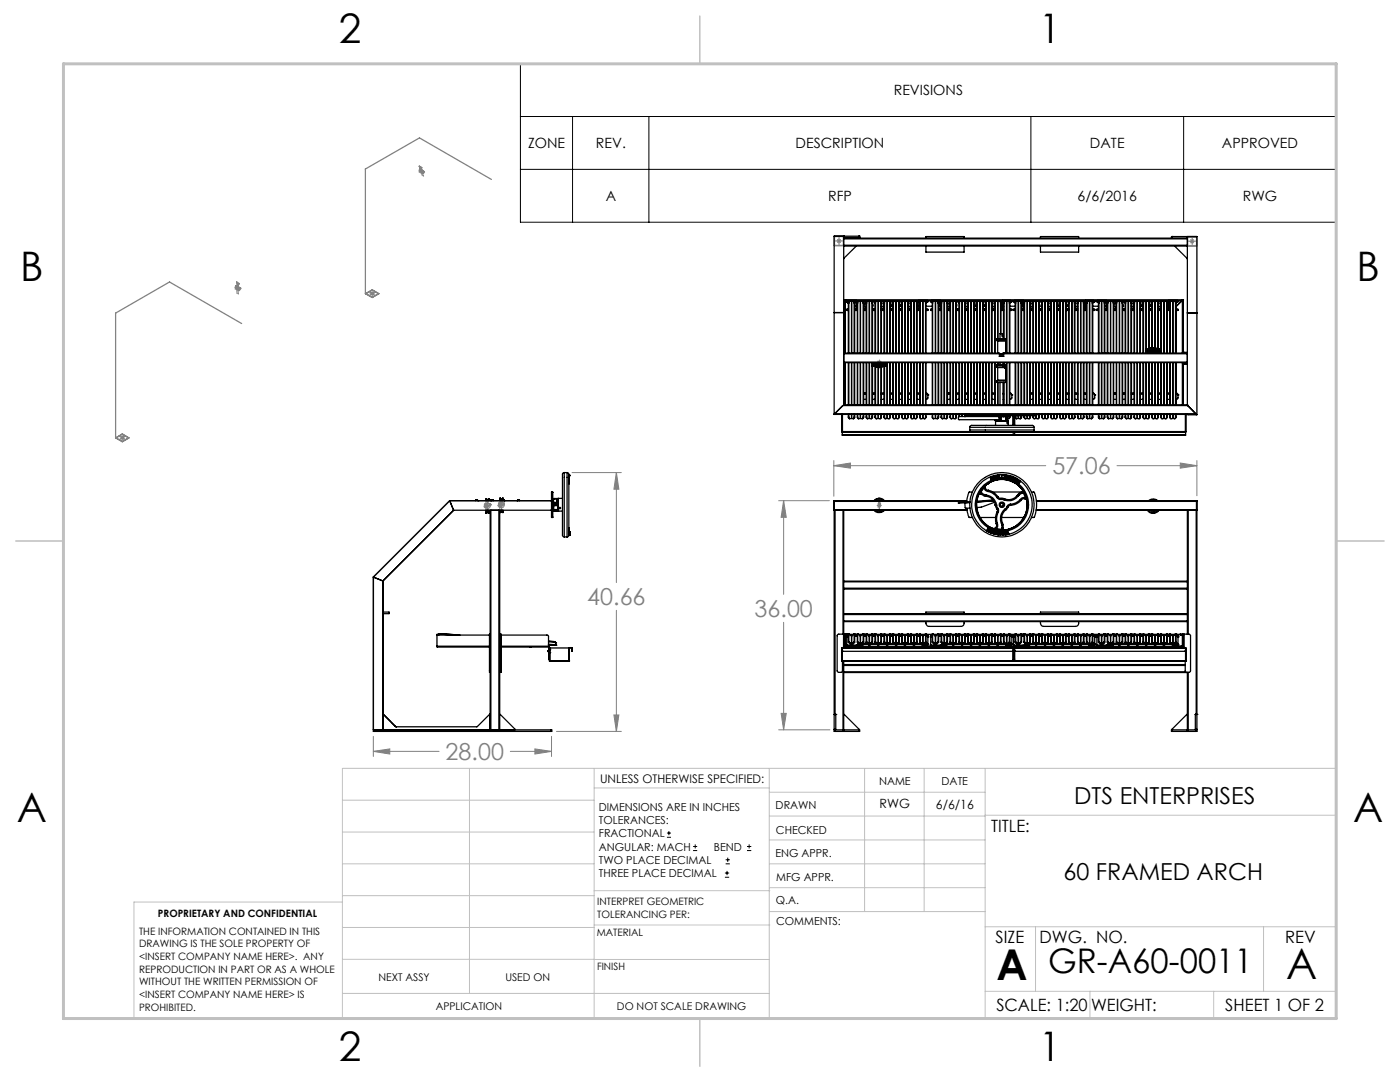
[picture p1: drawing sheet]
<svg xmlns="http://www.w3.org/2000/svg" width="279mm" height="216mm" viewBox="0 0 279 216" stroke-linecap="round" stroke-linejoin="round" font-family="sans-serif">
<defs><g id="words">
<g font-size="8.5">
<text x="198.9" y="195.5">A</text>
<text x="256.7" y="195.4">A</text>
</g>
<g font-size="8.1">
<text x="67.6" y="8.6">2</text>
<text x="207.3" y="8.6">1</text>
<text x="4" y="56.1">B</text>
<text x="270.7" y="56.1">B</text>
<text x="3.3" y="164.1">A</text>
<text x="270" y="164.1">A</text>
<text x="67.6" y="211.8">2</text>
<text x="207.3" y="211.8">1</text>
</g>
<text font-size="6.8" x="209.2" y="194.1">GR-A60-0011</text>
<g font-size="4.7" fill="#808080">
<text x="210" y="94.7">57.06</text>
<text x="117.2" y="120.8">40.66</text>
<text x="150.6" y="123.1">36.00</text>
<text x="88.9" y="151.7">28.00</text>
</g>
<g font-size="4.7">
<text x="214.4" y="160.5">DTS ENTERPRISES</text>
<text x="212.2" y="175.6">60 FRAMED ARCH</text>
</g>
<g font-size="3.4">
<text x="197.8" y="166">TITLE:</text>
<text x="198.7" y="188.1">SIZE</text>
<text x="207.5" y="188.1">DWG. NO.</text>
<text x="256.5" y="188.2">REV</text>
<text x="198.8" y="201.7">SCALE: 1:20</text>
<text x="217.7" y="201.8">WEIGHT:</text>
<text x="244.5" y="201.7">SHEET 1 OF 2</text>
</g>
<g font-size="2.8">
<text x="178.4" y="19">REVISIONS</text>
<text x="105.4" y="29.6">ZONE</text>
<text x="118.9" y="29.6">REV.</text>
<text x="158.8" y="29.6">DESCRIPTION</text>
<text x="217.5" y="29.6">DATE</text>
<text x="243.9" y="29.6">APPROVED</text>
<text x="120.9" y="40.1">A</text>
<text x="165.3" y="40.1">RFP</text>
<text x="215.1" y="40.1">6/6/2016</text>
<text x="248" y="40.1">RWG</text>
</g>
<g font-size="2.5">
<text x="175.5" y="161.3">RWG</text>
<text x="186.8" y="161.4">6/6/16</text>
</g>
<text font-size="2.4" x="119.8" y="156.2">UNLESS OTHERWISE SPECIFIED:</text>
<g font-size="2.2">
<text x="119.5" y="161.8">DIMENSIONS ARE IN INCHES</text>
<text x="154.8" y="161.4">DRAWN</text>
<text x="175.4" y="156.6">NAME</text>
<text x="187.9" y="156.7">DATE</text>
<text x="119.5" y="164.4">TOLERANCES:</text>
<text x="119.5" y="167.1">FRACTIONAL</text>
<text x="154.9" y="166.3">CHECKED</text>
<text x="119.5" y="169.7">ANGULAR: MACH</text>
<text x="119.5" y="172.4">TWO PLACE DECIMAL</text>
<text x="142.5" y="169.7">BEND</text>
<text x="154.8" y="171">ENG APPR.</text>
<text x="119.5" y="175">THREE PLACE DECIMAL</text>
<text x="154.9" y="175.7">MFG APPR.</text>
<text x="154.9" y="180.4">Q.A.</text>
<text x="154.9" y="184.6">COMMENTS:</text>
</g>
<g font-size="2.1">
<text x="75.5" y="195.7">NEXT ASSY</text>
<text x="100.9" y="195.7">USED ON</text>
<text x="86.9" y="201.5">APPLICATION</text>
<text x="123.1" y="201.6">DO NOT SCALE DRAWING</text>
</g>
<g font-size="2">
<text x="31.5" y="182.9">PROPRIETARY AND CONFIDENTIAL</text>
<text x="119.2" y="180.6">INTERPRET GEOMETRIC</text>
<text x="119.2" y="183.1">TOLERANCING PER:</text>
<text x="27.8" y="186.5">THE INFORMATION CONTAINED IN THIS</text>
<text x="27.8" y="189">DRAWING IS THE SOLE PROPERTY OF</text>
<text x="27.8" y="191.6">&lt;INSERT COMPANY NAME HERE&gt;. ANY</text>
<text x="119.1" y="186.7">MATERIAL</text>
<text x="27.8" y="194.1">REPRODUCTION IN PART OR AS A WHOLE</text>
<text x="27.8" y="196.6">WITHOUT THE WRITTEN PERMISSION OF</text>
<text x="119.1" y="193.5">FINISH</text>
<text x="27.8" y="199.1">&lt;INSERT COMPANY NAME HERE&gt; IS</text>
<text x="27.8" y="201.7">PROHIBITED.</text>
</g>
</g></defs>
<g fill="none" stroke="#000" stroke-width=".2">
<path d="M103.9 12.7h162.8v31.6h-162.8zM103.9 23.2h162.8M103.9 33.8h162.8M114.3 23.2v21.1M129.5 23.2v21.1M205.7 23.2v21.1M236.2 23.2v21.1M133.1 167.1h.8M133.1 166.2h.8M133.5 165.8v.9M138.3 169.7h.8M138.3 168.9h.8"/>
<path d="M138.7 168.5v.8M144.7 175h.8M144.7 174.2h.8M144.8 172.4h.9M144.8 171.6h.9M145.1 173.8v.8M145.2 171.1v.9M149.1 169.7h.8M149.1 168.9h.8M149.5 168.5v.8"/>
</g>
<g fill="none" stroke="#808080" stroke-width=".2">
<path d="M83.5 34.1h1M83.6 33.8l.7 .7M84 33.6v1M84.3 33.8l-.7 .7M46.7 57.4h1.1M46.9 57.1l.7 .7M47.2 56.9v1M47.6 57.1l-.7 .7M73.8 58.6h1M73.9 58.2l.7 .7M74.3 58.1v1M74.6 58.2l-.7 .7"/>
<path d="M166.9 48.1h1M167.1 47.7l.7 .7M167.4 47.6v1M167.8 47.7l-.7 .7M237.4 48.2h1M237.6 47.8l.7 .7M237.9 47.6v1M238.3 47.8l-.7 .7M175 72.4h1M175.1 72l.7 .7M175.5 71.9v.9M175.8 72l-.7 .7"/>
<path d="M23.9 87.4h1M24.1 87l.7 .7M24.4 86.9v1M24.8 87l-.7 .7M114.2 94.3h9.8M123 94.3l.5 3.3h-1zM123 94.3v21.9M155.4 99.9h10.1M156.4 99.9l.5 3.3h-1zM156.4 99.9v18.7M166.4 92.9l3.3-.5v1zM166.4 91.9v7.1"/>
<path d="M166.4 92.9h42.3M222.9 92.9h16M235.5 92.4l3.4 .5-3.4 .5zM238.9 91.9v7M96.4 101h1M96.6 100.6l.7 .8M96.9 100.5v1M97.3 100.6l-.7 .8M99.2 100.9h1M99.4 100.5l.7 .7M99.7 100.4v1M100.1 100.5l-.7 .7"/>
<path d="M175 100.9h1M175.1 100.5l.7 .7M175.5 100.4v1M175.8 100.5l-.7 .7M123 121.8v24.1M156.4 124.2v21.4M74.5 149.9l3.3-.5v1.1zM74.5 146.9v4.1M74.5 149.9h13.1M101.8 149.9h8.3M106.8 149.4l3.3 .5-3.3 .6zM110.1 146.9v4.1"/>
<path d="M111.1 145.9h12.9M122.5 142.7h1l-.5 3.2zM155.4 145.6h10.2M155.9 142.3h1l-.5 3.3z"/>
</g>
<g fill="none" stroke="#808080" stroke-width=".25">
<path d="M83.8 33.8l-.1-.1 .3 .2-.3-.7 .2 .2h.3l-.1 .2 .1 .3 .3 .4M83.8 33.9h.1M83.8 33.8h.1M83.8 33.9l.7 .4M83.8 33.8v.1M84.5 34.2h.1M84.5 34.3h.1M98.1 35.8l-14.4-8.3-10.8 6.2v24.9M47.1 57.1h.1M47.2 56.3l.3 .3h.2l-.1 .2v.4l.3 .2v.2l-.8-.3v-.3l.3 .1zM47.9 57.6h.1M47.9 57.5h.1"/>
<path d="M72.9 58.6l1.4-.8 1.3 .8-1.3 .8zM73 58.6l1.3-.7 1.2 .7-1.2 .7zM166.5 47.1h1.9v1.9h-1.9zM166.5 47.2h1.8v1.8h-1.8zM237 47.2h1.9v1.9h-1.9zM237 47.3h1.8v1.7h-1.8zM48.2 64.6l-14.4-8.3-10.7 6.2v24.9M175.4 72.6v.2M175.4 73.1h.1M175.4 72.6h.1M175.4 72.4h.1M175.4 72.8h.1"/>
<path d="M175.4 72.8l.1 .4M175.5 73.2h.1M175.5 72.2h.1M175.5 72.2l-.1 .4M175.5 72.2v1M23.1 87.4l1.3-.8 1.4 .8-1.4 .8zM23.2 87.4l1.2-.8 1.2 .8-1.2 .7zM96.9 99.6h.2l.2 .3 .3-.3-.2 .4v.5h.4v.4h-1v-.4h.4v-.5zM99.7 99.4l.3 .3 .4-.3-.2 .4v.6h.4v.3h-1v-.3h.4v-.6zM110.1 99.9h-20.3l-15.3 15.2v30.5M175.4 99.6h.1M175.4 99.4h.1"/>
<path d="M175.4 99.4v1M74.5 115.1v30.5M96.8 100.8h.1M96.8 100.6h.1M97.8 100.8h.1M97.8 100.6h.1M99.6 100.6h.1M99.6 100.5h.1M175.4 100.4h.1M175.4 100.4l.1 .1M175.5 100.7h.1M175.5 100.6h.1"/>
<path d="M175.5 100.5h.1M175.5 100.5v.2"/>
</g>
<g fill="none" stroke="#808080" stroke-width=".2" stroke-dasharray="15.2 1.3 1.3 1.3" stroke-linecap="butt">
<path d="M84 33.4l-.1-.1 .1 .1M84.3 34.3l-.2-.2 .2 .2M84.3 34.3l-.2-.2 .2 .3v-.1M84.5 35.1l-.1-.1 .1 .1M84.5 34.3l-.5-.5a.55 .55 0 0 0 .6 .7l-.1-.2M47.6 56.5h-.1h.1M47.6 58.6l-.1-.1 .1 .1M47.6 57.6l-.2-.2 .1 .3 .1-.1M47.7 57.6l-.3-.2 .1 .3h.1l.1-.1M47.9 57.6l-.1-.1a.34 .34 0 0 0-.5-.4 .34 .34 0 0 0 0 .6l.2 .2a.24 .24 0 0 0 .3 .1 .24 .24 0 0 0 .1-.4M175.5 72.8v-.2v.2M175.5 73.2v-1v1"/>
<path d="M175.5 72.9v-.4v.4M97.4 99.7l-.2 .1 .2-.1M100.2 99.5l-.2 .1 .2-.1M175.5 99.5v.1v-.1M97.4 102.2h-.2h.2M97.5 100.9a.16 .16 0 0 0-.3 0 .16 .16 0 0 0 .1 .2 .16 .16 0 0 0 .2-.1v-.1M97.5 100.9a.21 .21 0 0 0-.3-.1 .21 .21 0 0 0 0 .4 .21 .21 0 0 0 .3-.2v-.1M97.8 100.8a.5 .5 0 0 0-.8-.2 .5 .5 0 0 0 .2 .9 .5 .5 0 0 0 .6-.6v-.1M100.2 102.1h-.2h.2M100.2 100.8a.16 .16 0 0 0-.2-.1 .16 .16 0 0 0 0 .3 .18 .18 0 0 0 .3-.2h-.1M100.3 100.8a.21 .21 0 0 0-.3-.1 .21 .21 0 0 0 0 .3 .21 .21 0 0 0 .3-.2M100.6 100.7a.5 .5 0 0 0-.8-.2 .5 .5 0 0 0 .1 .8 .5 .5 0 0 0 .7-.5v-.1"/>
<path d="M175.5 100.7v-.4v1v-.6M175.5 100.8v-.2v.4v-.2M175.5 100.8v-.1v.3v-.2M175.5 102.1v.1v-.1"/>
</g>
<g fill="none" stroke="#c0c0c0" stroke-width=".2">
<path d="M68.3 159.7h50.3M93.7 153.3v44.9M118.6 153.3v49.9M118.6 157.2h34.9M153.5 153.3v49.9M153.5 158.1h43.1M172.5 153.3v28.6M184.4 153.3v28.6M196.6 153.3v49.9M68.3 180h-41.6v23.2h240v-49.9h-198.4v49.9M68.3 178.7h50.3M68.3 172.4h50.3"/>
<path d="M68.3 166h50.3M118.6 177.7h35M153.5 167.6h43.1M153.5 162.8h43.1M153.5 172.4h43.1M153.5 177.1h43.1M196.6 162.7h70.1M68.3 198.2h85.2M68.3 191.4l85.2 .1M68.3 185.1h50.3M118.6 184.6h35M153.6 181.9h43"/>
<path d="M196.6 197.8h70.1M196.6 184.9h70.1M206.7 184.9v12.9M217.5 197.8v5.4M242.2 197.8v5.4M252.2 184.9v12.9"/>
</g>
<path d="M139.7 3.2v9.5M3.1 107.9h9.6M266.7 107.9h9.5M139.7 203.2v9.6" fill="none" stroke="#c0c0c0" stroke-width=".3"/>
<path d="M12.7 12.7h254v190.5h-254z" fill="none" stroke="#c0c0c0" stroke-width=".6"/>
<g fill="none" stroke="#808080" stroke-width=".2" stroke-dasharray="15.2 1.3 1.3 1.3">
<path d="M83.7 33.1l.6 1.9M83.9 34l.7 .4M84 33.4l.5 1.6M47.2 57.4l.7 .4M47.3 56.3v2.3M47.5 56.6v1.9M73.6 58.2h.1M73.7 59h-.1M73.7 58.2l1.2 .8M74.9 58.2h.1M74.9 58.2l-1.2 .8M74.9 59h.1"/>
<path d="M166.6 48.1h-.1M167.4 47.1v.1M167.4 47.2v1.8M167.4 49h.1M168.3 48.1h.1M168.3 48.1h-1.7M237.1 48.1h-.1M237.9 47.2h.1M237.9 47.2v1.8M237.9 49v.1M238.8 48.1h.1M238.8 48.1h-1.7"/>
<path d="M175.5 72.3h.1M175.5 72.7h.1M175.5 72.2v1M23.8 87h.1M23.8 87.7h.1M23.8 87l1.2 .7M25 87h.1M25 87l-1.2 .7M25 87.7h.1M97 99.6v2.7M97.3 99.8v2.3M99.7 99.4v2.9"/>
<path d="M100.1 99.6v2.4M175.5 99.4v2.9M175.5 99.6v2.4M96.8 101h1M99.6 100.8h1M175.5 100.8h.1"/>
</g>
<g fill="#808080">
<path d="M106.8 149.4l3.3 .5-3.3 .6zM74.5 149.9l3.3-.5v1.1z"/>
<path d="M156.4 99.9l.5 3.3h-1zM155.9 142.3h1l-.5 3.3zM123 94.3l.5 3.3h-1zM122.5 142.7h1l-.5 3.2z"/>
<path d="M235.5 92.4l3.4 .5-3.4 .5zM166.4 92.9l3.3-.5v1z"/>
</g>
<g fill="none" stroke="#000" stroke-width=".25">
<path d="M168.4 47.1h.1M168.4 47.4h.1M168.4 47.1h-1.9v35.6l1.9-1.9M168.4 47.1v33.7M168.4 47.5h68.6M168.4 47.7h68.6M168.4 48.9h68.6M168.4 49.1h68.6M168.5 47.1v.3M168.5 47.1h2.9M168.5 47.4h2.9M168.7 59.8h.1"/>
<path d="M168.7 59.8v10.6M168.7 60h67.3M168.7 60h.1M169.2 60h-.2M170.9 60h.1M170.9 49.1l-2.5 2.5M171.4 47.1h.1M171.4 47.4h.1M171.4 47.1l.2 .4M171.4 47.1v.3M183.3 60h.1M184.8 47.5v-.3h7.6v.3"/>
<path d="M184.8 49.1v1.2h7.6v-1.2M185 60h.2M185.9 60h-.2M187.6 60h.1M200 60h.1M201.8 60h.1M202.4 60h-.1M204.2 60h.1M207.6 47.5v-.3h7.7v.3M207.6 49.1v1.2h7.7v-1.2M216.6 60h.1M218.3 60h.2"/>
<path d="M219.1 60h-.2M220.8 60h.1M233.2 60h.1M233.9 47.2h.1M233.9 47.2l-.1 .3M233.9 47.2v.3M233.9 47.2h3M234.4 49.1l2.6 2.6M234.9 60h.2M235.9 60h.1M236 59.8v10.6M236 59.8h.1"/>
<path d="M236 59.8v.1M236.9 47.2h.1M236.9 47.2v.3M237 47.2h1.9v35.6l-1.9-1.9M237 47.2v33.7M166.5 62.4h1.9M168.4 72.5h.1l-.1 .2M168.4 72.4h68.6M168.4 70.4h31.1M168.4 70.6h68.6M168.4 72.2h68.6M168.5 72.4v8.4"/>
<path d="M168.7 72.4v8.4M168.8 60l.5 .5M168.8 60h.2M169 60.1h.2M169 60v.2l.2 .1M169 61.8h.2M169.2 60.1v.2M169.2 61.8v.1M169.2 60.1h4.3M169.2 60.3h.2M169.2 61.8h.1M169.2 61.9h.1"/>
<path d="M169.3 61.7h-.3v.2h.2M169.3 60.5v9.9M169.3 72.4v8.4M169.3 60.5h.1M169.4 60.5v9.9M169.4 72.4v8.4M169.5 60.1l-.2 .4M169.6 60.1l-.2 .4M169.8 60.1h.3M169.9 70.4v-10.3l.1 10.3M169.9 72.4v8.4M170 72.4v8.4"/>
<path d="M170.3 60.1l.2 .4M170.3 60.1h.1M170.4 60.1l.2 .4M170.5 60.5v9.9M170.5 72.4v8.4M170.5 60.5h.1M170.5 60.3h.6M170.6 60.5v9.9M170.6 72.4v8.4M170.6 61.8h.5M170.6 61.7h.5M170.6 61.9h.5"/>
<path d="M170.6 61.1h.3M170.9 61.7h.1M170.9 61.6v.1M170.9 60.3v1.3M170.9 61.6h.2M171.1 60.5v9.9M171.1 72.4v8.4M171.1 60.5h.1M171.2 60.5v9.9M171.2 72.4v8.4M171.3 60.1l-.2 .4M171.4 60.1l-.2 .4"/>
<path d="M171.6 60.1h.2M171.7 70.4v-10.3v10.3M171.7 72.4v8.4M172 60.1l.3 .4M172.1 60.1h.1M172.1 60.1l.3 .4M172.3 60.5v9.9M172.3 72.4v8.4M172.3 60.5h.1M172.3 60.3h.6M172.4 61l.1 .2h.4M172.4 60.5v9.9"/>
<path d="M172.4 72.4v8.4M172.4 79.7h.5M172.4 61.8h.5M172.4 61.7h.5M172.4 61.9h.5M172.4 78.7h.5M172.4 61.6h.5M172.4 61.1h.5M172.5 78.5h-.1h.5M172.9 60.6l-.5 .2M172.9 60.5v9.9M172.9 72.4v8.4"/>
<path d="M172.9 60.5h.1M173 60.5v9.9M173 72.4v8.4M173.1 60.1l-.2 .4M173.2 60.1l-.2 .4M173.4 60.1h.2zM173.5 60.1h.1M173.5 60.1v10.3M173.5 72.4v8.4M173.5 60.1h3.5M173.8 60.1l.2 .4M173.9 60.1h.1"/>
<path d="M173.9 60.1l.2 .4M174 60.5v9.9M174 72.4v8.4M174 60.5h.1M174.1 60.3h.6M174.1 60.7l.1 .4M174.1 60.5v9.9M174.1 72.6v.2M174.1 73.1v7.7M174.1 78.5h.5M174.1 79.7h.5M174.1 61.8h.5"/>
<path d="M174.1 61.7h.5M174.1 61.9h.5M174.1 78.7h.5M174.1 61.6h.5M174.2 72.6v.2M174.2 72.8l-.2 .1h2.9M174.2 72.6h2.5M174.2 72.8h2.5M174.6 60.5v9.9M174.6 73.1v7.7M174.6 60.5h.1M174.7 60.5v9.9"/>
<path d="M174.7 73.1v7.7M174.9 60.1l-.3 .4M175 73.2h.1M175 73.1h1M175 73.2h1M175 60.1l-.3 .4M175 73.1h.1M175 73.1v.1M175 73.2h.9M175.2 60.1h.2M175.3 60.1h.1M175.3 60.1v10.3"/>
<path d="M175.3 73.2v7.6M175.6 60.1l.2 .4M175.7 60.1h.1M175.7 60.1l.2 .4M175.8 60.5v9.9M175.8 73.2v7.6M175.8 60.5h.1M175.9 60.3h.6M175.9 60.5v9.9M175.9 73.2v7.6M175.9 78.5h.5M175.9 79.7h.5"/>
<path d="M175.9 61.8h.5M175.9 61.7h.5M175.9 61.9h.5M175.9 61.2h.5M175.9 60.6h.5M175.9 61.1h.5M175.9 78.7h.5M175.9 61.6h.5M175.9 73.2h.1M176 73.2h.1M176 73.1h.1M176 73.1l-.1 .1"/>
<path d="M176.4 60.5v9.9M176.4 73.1v7.7M176.4 60.5h.1M176.5 60.5v9.9M176.5 73.1v7.7M176.6 60.1l-.2 .4M176.7 72.6v.2M176.7 72.8l.2 .1M176.7 60.1l-.2 .4M176.9 72.5h-2.9l.2 .1M176.9 72.9v.2h-2.9M176.9 72.5l-.2 .1"/>
<path d="M176.9 72.4v.1M176.9 60.1h.3zM177 60.1h.1M177 60.1v10.3M177 72.4v8.4M177.1 60.1v10.3M177.1 72.4v8.4M177.1 60.1h5.3M177.4 60.1l.2 .4M177.4 60.1h.1M177.4 60.1l.3 .4M177.6 60.5v9.9"/>
<path d="M177.6 72.4v8.4M177.6 60.5h.1M177.6 60.3h.7M177.7 60.5v9.9M177.7 72.4v8.4M177.7 78.5h.5M177.7 79.7h.5M177.7 61.8h.5M177.7 61.7h.5M177.7 61.9h.5M177.7 78.7h.5M177.7 61.6h.5"/>
<path d="M177.9 61.1h.3M178.2 60.6l-.4 .3 .4 .3M178.2 61.2h.1M178.2 60.6h.1M178.2 60.5v9.9M178.2 72.4v8.4M178.2 60.5h.1M178.3 60.5v9.9M178.3 72.4v8.4M178.4 60.1h.1M178.4 60.1l-.2 .4M178.5 60.1l-.2 .4"/>
<path d="M178.7 60.1h.3M178.8 70.4v-10.3l.1 10.3M178.8 72.4v8.4M178.9 72.4v8.4M179.1 60.1l.3 .4M179.2 60.1h.1M179.2 60.1l.3 .4M179.4 60.5v9.9M179.4 72.4v8.4M179.4 60.5h.1M179.4 60.3h.6M179.5 60.6l.2 .3-.2 .3"/>
<path d="M179.5 60.5v9.9M179.5 72.4v8.4M179.5 78.5h.5M179.5 79.7h.5M179.5 61.8h.5M179.5 61.7h.5M179.5 61.9h.5M179.5 61.1h.2M179.5 78.7h.5M179.5 61.6h.5M180 60.5v9.9M180 72.4v8.4"/>
<path d="M180 60.5h.1M180.1 60.5v9.9M180.1 72.4v8.4M180.2 60.1h.1M180.2 60.1l-.2 .4M180.3 60.1l-.2 .4M180.5 60.1h.2M180.6 70.4v-10.3v10.3M180.6 72.4v8.4M180.9 60.1l.3 .4M181 60.1l.3 .4M181 60.1h.1"/>
<path d="M181.2 60.5v9.9M181.2 72.4v8.4M181.2 60.5h.1M181.2 60.3h.6M181.3 60.5v9.9M181.3 72.4v8.4M181.3 78.5h.5M181.3 79.7h.5M181.3 61.8h.5M181.3 61.7h.5M181.3 61.9h.5M181.3 61.2h.5"/>
<path d="M181.3 60.6h.5M181.3 61.1h.5M181.3 78.7h.5M181.3 61.6h.5M181.8 60.5v9.9M181.8 72.4v8.4M181.8 60.5h.1M181.9 60.5v9.9M181.9 72.4v8.4M182 60.1h.1M182 60.1l-.2 .4M182.1 60.1l-.2 .4"/>
<path d="M182.3 60.1h.2zM182.4 60.1h.1M182.4 60.1v10.3M182.4 72.4v8.4M182.4 60.1h2.6M182.7 60.1l.2 .4M182.8 60.1h.1M182.8 60.1l.2 .4M182.9 60.5v9.9M182.9 72.4v8.4M182.9 60.5h.1M183 60.3h.6"/>
<path d="M183 60.5v9.9M183 72.4v8.4M183 78.5h.6M183 79.7h.6M183 61.8h.6M183 61.7h.6M183 61.9h.6M183 78.7h.6M183 61.6h.3M183.3 61.7h.1M183.3 61.6v.1M183.3 60.3v1.3"/>
<path d="M183.3 61.1h.3M183.6 60.5v9.9M183.6 72.4v8.4M183.6 60.5h.1M183.7 60.1h.1M183.8 60.1l-.2 .4M183.9 60.1l-.3 .4M184 60.1h.3M184.1 70.4v-10.3l.1 10.3M184.1 72.4v8.4M184.2 72.4v8.4M184.5 60.1l.2 .4"/>
<path d="M184.6 60.1l.2 .4M184.6 60.1h.1M184.7 60.5v9.9M184.7 72.4v8.4M184.7 60.5h.1M184.7 60.3h.3M184.8 61.7h.4v.2h-.2M184.8 60.5v9.9M184.8 72.4v8.4M184.8 78.5h.1M184.8 61.8h.2M184.8 61.9h.2"/>
<path d="M184.8 61.1h1.3M184.9 78.5l.3 .3M184.9 78.5h.1M185 60.1h.2M185 61.8h.2M185 60.1v.2M185 61.8v.1M185.2 78.8h.1M185.2 78.8v.7l-.4 .2M185.2 60v.3h-.2M185.2 60h.5M185.7 60.1h.2"/>
<path d="M185.7 60v.3h.2M185.7 61.8h.2M185.9 60.1v.2M185.9 61.8v.1M185.9 60.1h.8M185.9 60.3h.2M185.9 61.8h.2M185.9 61.9h.2M186.1 61.7h-.4v.2h.2M186.1 60.5v9.9M186.1 72.4v8.4M186.1 60.5h.1"/>
<path d="M186.3 60.1l-.2 .4M186.4 60.1l-.3 .4M186.5 60.1h.3M186.7 60.1h.1M186.7 60.1v10.3M186.7 72.4v8.4M186.7 60.1h1.7M187 60.1l.2 .4M187.1 60.1h.1M187.1 60.1l.2 .2-.1 .2M187.2 60.5v9.9M187.2 72.4v8.4"/>
<path d="M187.3 60.3h.6M187.3 60.8h.1M187.3 60.3v10.1M187.3 72.4v8.4M187.3 61.8h.5M187.3 61.7h.5M187.3 61.9h.5M187.3 61.1h.3M187.6 61.7h.1M187.6 61.6v.1M187.6 60.3v1.3M187.6 61.6h.2"/>
<path d="M187.8 60.5v9.9M187.8 72.4v8.4M187.8 60.5h.1M187.9 60.5v9.9M187.9 72.4v8.4M188.1 60.1l-.3 .4M188.1 60.1l-.2 .4M188.3 60.1h.3zM188.4 60.1h.1M188.4 60.1v10.3M188.4 72.4v8.4M188.5 60.1v10.3"/>
<path d="M188.5 72.4v8.4M188.5 60.1h3.5M188.8 60.1l.2 .4M188.8 60.1h.1M188.9 60.1l.2 .4M189 60.5v9.9M189 72.4v8.4M189 60.5h.1M189.1 60.3h.6M189.1 61l.1 .2h.4M189.1 60.5v9.9M189.1 72.4v8.4"/>
<path d="M189.1 79.7h.5M189.1 61.8h.5M189.1 61.7h.5M189.1 61.9h.5M189.1 78.7h.5M189.1 61.6h.5M189.1 61.1h.5M189.2 78.5h-.1h.5M189.6 60.6h-.3l-.2 .2M189.6 60.5v9.9M189.6 72.4v8.4M189.6 60.5h.1"/>
<path d="M189.7 60.5v9.9M189.7 72.4v8.4M189.8 60.1l-.2 .4M189.9 60.1l-.2 .4M190.1 60.1h.3M190.2 60.1h.1M190.2 60.1v10.3M190.2 72.4v8.4M190.5 60.1l.3 .4M190.6 60.1h.1M190.6 60.1l.3 .4M190.8 60.5v9.9"/>
<path d="M190.8 72.4v8.4M190.8 60.5h.1M190.8 60.3h.6M190.9 60.7v.4M190.9 60.5v9.9M190.9 72.4v8.4M190.9 78.5h.5M190.9 79.7h.5M190.9 61.8h.5M190.9 61.7h.5M190.9 61.9h.5M190.9 78.7h.5"/>
<path d="M190.9 61.6h.5M191.4 60.5v9.9M191.4 72.4v8.4M191.4 60.5h.1M191.5 60.5v9.9M191.5 72.4v8.4M191.6 60.1l-.2 .4M191.7 60.1l-.2 .4M191.9 60.1h.2zM192 60.1h.1M192 60.1v10.3M192 72.4v8.4"/>
<path d="M192.1 60.1v10.3M192.1 72.4v8.4M192.1 60.1h3.4M192.3 60.1l.2 .4M192.4 60.1h.1M192.4 60.1l.3 .4M192.5 60.5v9.9M192.5 72.4v8.4M192.5 60.5h.2M192.6 60.3h.6M192.7 60.5v9.9M192.7 72.4v8.4"/>
<path d="M192.7 78.5h.4M192.7 79.7h.4M192.7 61.8h.4M192.7 61.7h.4M192.7 61.9h.4M192.7 61.2h.4M192.7 60.6h.4M192.7 61.1h.4M192.7 78.7h.4M192.7 61.6h.4M193.1 60.5v9.9M193.1 72.4v8.4"/>
<path d="M193.1 60.5h.2M193.3 60.5v9.9M193.3 72.4v8.4M193.4 60.1l-.3 .4M193.5 60.1l-.2 .4M193.7 60.1h.2zM193.8 70.4v-10.3v10.3M193.8 72.4v8.4M194.1 60.1l.2 .4M194.2 60.1h.1M194.2 60.1l.2 .4M194.3 60.5v9.9"/>
<path d="M194.3 72.4v8.4M194.3 60.5h.1M194.4 60.3h.6M194.4 60.5v9.9M194.4 72.4v8.4M194.4 78.5h.5M194.4 79.7h.5M194.4 61.8h.5M194.4 61.7h.5M194.4 61.9h.5M194.4 78.7h.5M194.4 61.6h.5"/>
<path d="M194.7 61.1h.2M194.9 60.6l-.2 .1-.1 .2 .1 .3h.2M194.9 60.5v9.9M194.9 72.4v8.4M194.9 60.5h.1M195 60.5v9.9M195 72.4v8.4M195.2 60.1h.1M195.2 60.1l-.3 .4M195.3 60.1l-.3 .4M195.4 60.1h.3M195.5 60.1h.1"/>
<path d="M195.5 60.1v10.3M195.5 72.4v8.4M195.6 60.1v10.3M195.6 72.4v8.4M195.6 60.1h1.7M195.9 60.1l.2 .4M196 60.1h.1M196 60.1l.2 .4M196.1 60.5v9.9M196.1 72.4v8.4M196.1 60.5h.1M196.1 60.3h.7"/>
<path d="M196.2 60.6l.3 .2-.1 .3-.2 .1M196.2 60.5v9.9M196.2 72.4v8.4M196.2 78.5h.5M196.2 79.7h.5M196.2 61.8h.5M196.2 61.7h.5M196.2 61.9h.5M196.2 61.1h.2M196.2 78.7h.5M196.2 61.6h.5M196.7 60.5v9.9"/>
<path d="M196.7 72.4v8.4M196.7 60.5h.1M196.8 60.5v9.9M196.8 72.4v8.4M196.9 60.1h.1M196.9 60.1l-.2 .4M197 60.1l-.2 .4M197.3 60.1h.2zM197.3 60.1h.1M197.3 60.1v10.3M197.3 72.4v8.4M197.4 60.1v10.3"/>
<path d="M197.4 72.4v8.4M197.4 60.1h3.5M197.7 60.1l.2 .4M197.8 60.1h.1M197.8 60.1l.2 .4M197.9 60.5v9.9M197.9 72.4v8.4M197.9 60.5h.1M197.9 60.3h.6M198 60.5v9.9M198 72.4v8.4M198 78.5h.5"/>
<path d="M198 79.7h.5M198 61.8h.5M198 61.7h.5M198 61.9h.5M198 61.2h.5M198 60.6h.5M198 61.1h.5M198 78.7h.5M198 61.6h.5M198.5 60.5v9.9M198.5 72.4v8.4M198.5 60.5h.1"/>
<path d="M198.6 60.5v9.9M198.6 72.4v8.4M198.7 60.1h.1M198.7 60.1l-.2 .4M198.8 60.1l-.2 .4M198.9 72.8h1.9M198.9 73.3h1.9M198.9 76.3h1.9M198.9 76h1.9M198.9 67.9h1.9M198.9 67.9l1.8 .2M198.9 67.6h1.9"/>
<path d="M198.9 67.6v.3M198.9 72.8v.5M198.9 76v.3M199 60.1h.2M199.1 73.3h.1M199.1 70.4h.1M199.1 60.1h.1M199.1 73.3h1.5M199.1 60.1v7.5M199.1 68.1v2.3M199.1 72.4v.4M199.1 73.3v2.5"/>
<path d="M199.1 76.3v4.5M199.4 70.6h1M199.4 71h1M199.4 70.6h.9M199.4 71.1h.9M199.4 60.1l.3 .4M199.5 60.1l.2 .4M199.6 60.1h.1M199.6 72.4v.4M199.6 76.3v4.5M199.7 60.5v6.1M199.7 60.5h.1"/>
<path d="M199.7 60.3h.6M199.7 61.8h.6M199.7 61.7h.6M199.7 61.9h.6M199.7 61.6h.3M200 66.6h-.4v1M200 66.6v.5h.2M200 66.6h.2v1M200 61.7h.1M200 61.6v.1M200 60.3v1.3M200 61.1h.3"/>
<path d="M200.2 70.4h.2M200.2 70.4h36.8M200.2 72.4v.4M200.2 76.3v4.5M200.2 78.5h.1M200.2 79.7h.1M200.2 78.7h.1M200.2 70.4h.1M200.3 60.5v7.1M200.3 72.4v.4M200.3 76.3v4.5M200.3 60.5h.1"/>
<path d="M200.4 60.5v7.1M200.4 72.4v.4M200.4 76.3v4.5M200.4 70.4h.1M200.5 60.1h.1M200.5 60.1l-.2 .4M200.6 73.3l-.1 .1h.2M200.6 73.3h.1M200.6 60.1l-.2 .4M200.6 73.3l.1 .1M200.7 73.4h.1M200.7 68.1v2.3"/>
<path d="M200.7 73.3v2.5M200.7 75.8l-1.8 .2M200.7 75.8l.1 .2M200.8 60.1h.2M200.8 67.6h-1.9M200.8 67.6h.1M200.8 76.3h.1M200.8 73.3h.1M200.8 67.6v.3M200.8 72.8v.5M200.8 76v.3M200.8 67.9l-.1 .2"/>
<path d="M200.9 60.1h.1M200.9 60.1v10.3M200.9 72.4v8.4M200.9 60.1h.9M201.2 60.1l.2 .4M201.3 60.1h.1M201.3 60.1l.2 .4M201.4 60.5v9.9M201.4 72.4v8.4M201.4 60.5h.1M201.5 60.3h.3M201.5 61.7h.4v.2h-.1"/>
<path d="M201.5 60.5v9.9M201.5 72.4v8.4M201.5 78.5h.1M201.5 61.8h.3M201.5 61.9h.3M201.5 61.1h1.1M201.6 78.5l.3 .3M201.6 78.5h.1M201.8 60.1h.1M201.8 61.8h.1M201.8 60.1v.2M201.8 61.8v.1"/>
<path d="M201.9 78.8h.1M201.9 78.8v.6l-.1 .3h-.3M201.9 60v.2l-.1 .1M201.9 60h.4M202.3 60.1h.1M202.3 60v.3h.1M202.3 61.8h.1M202.4 60.1v.2M202.4 61.8v.1M202.4 60.1h.8M202.4 60.3h.2M202.4 61.8h.2"/>
<path d="M202.4 61.9h.2M202.6 61.7h-.3v.2h.1M202.6 60.5v9.9M202.6 72.4v8.4M202.6 60.5h.1M202.7 60.5v9.9M202.7 72.4v8.4M202.8 60.1l-.2 .4M202.9 60.1l-.2 .4M203.1 60.1h.2zM203.2 60.1h.1M203.2 60.1v10.3"/>
<path d="M203.2 72.4v8.4M203.3 60.1v10.3M203.3 72.4v8.4M203.3 60.1h5.2M203.6 60.1l.2 .4M203.6 60.1h.1M203.6 60.1l.3 .4M203.8 60.5v9.9M203.8 72.4v8.4M203.8 60.5h.1M203.8 60.3h.6M203.9 60.5v9.9"/>
<path d="M203.9 72.4v8.4M203.9 61.8h.5M203.9 61.7h.5M203.9 61.9h.5M203.9 61.1h.3M204 60.3v.5h.2v-.5M204.2 61.7h.1M204.2 61.6v.1M204.2 60.3v1.3M204.2 61.6h.2M204.4 60.5v9.9M204.4 72.4v8.4"/>
<path d="M204.4 60.5h.1M204.5 60.5v9.9M204.5 72.4v8.4M204.6 60.1l-.2 .4M204.7 60.1l-.2 .4M204.9 60.1h.2M205 60.1h.1M205 60.1v10.3M205 72.4v8.4M205.3 60.1l.2 .4M205.4 60.1h.1M205.4 60.1l.2 .4"/>
<path d="M205.5 60.5v9.9M205.5 72.4v8.4M205.5 60.5h.1M205.6 60.3h.6M205.6 61l.2 .2h.4M205.6 60.5v9.9M205.6 72.4v8.4M205.6 79.7h.6M205.6 61.8h.6M205.6 61.7h.6M205.6 61.9h.6M205.6 78.7h.6"/>
<path d="M205.6 61.6h.6M205.7 61.1h.5M205.8 78.5h-.2h.6M206.2 60.6h-.4l-.2 .2M206.2 60.5v9.9M206.2 72.4v8.4M206.2 60.5h.1M206.4 60.1l-.2 .4M206.5 60.1l-.3 .4M206.7 60.1h.2M206.8 70.4v-10.3v10.3M206.8 72.4v8.4"/>
<path d="M207.1 60.1l.2 .4M207.2 60.1h.1M207.2 60.1l.2 .4M207.3 60.5v9.9M207.3 72.4v8.4M207.3 60.5h.1M207.4 60.3h.6M207.4 60.7v.4M207.4 61.1h.1M207.4 60.5v9.9M207.4 72.4v8.4M207.4 78.5h.5"/>
<path d="M207.4 79.7h.5M207.4 61.8h.5M207.4 61.7h.5M207.4 61.9h.5M207.4 78.7h.5M207.4 61.6h.5M207.9 60.5v9.9M207.9 72.4v8.4M207.9 60.5h.1M208 60.5v9.9M208 72.4v8.4M208.1 60.1l-.2 .4"/>
<path d="M208.2 60.1l-.2 .4M208.5 60.1h.1M208.5 60.1v10.3M208.5 72.4v8.4M208.6 60.1v10.3M208.6 72.4v8.4M208.6 60.1h3.5M208.7 60.1h-.2h.2M208.9 60.1l.2 .4M209 60.1h.1M209 60.1l.2 .4M209.1 60.5v9.9"/>
<path d="M209.1 72.4v8.4M209.1 60.5h.1M209.1 60.3h.7M209.2 60.5v9.9M209.2 72.4v8.4M209.2 78.5h.5M209.2 79.7h.5M209.2 61.8h.5M209.2 61.7h.5M209.2 61.9h.5M209.2 61.2h.5M209.2 60.6h.5"/>
<path d="M209.2 61.1h.5M209.2 78.7h.5M209.2 61.6h.5M209.7 60.5v9.9M209.7 72.4v8.4M209.7 60.5h.1M209.8 60.5v9.9M209.8 72.4v8.4M209.9 60.1l-.2 .4M210 60.1l-.2 .4M210.2 60.1h.3M210.3 60.1h.1"/>
<path d="M210.3 60.1v10.3M210.3 72.4v8.4M210.6 60.1l.3 .4M210.7 60.1h.1M210.7 60.1l.3 .4M210.9 60.5v9.9M210.9 72.4v8.4M210.9 60.5h.1M210.9 60.3h.6M211 60.5v9.9M211 72.4v8.4M211 78.5h.5"/>
<path d="M211 79.7h.5M211 61.8h.5M211 61.7h.5M211 61.9h.5M211 78.7h.5M211 61.6h.5M211.2 61.1h.3M211.5 60.6a.32 .32 0 0 0-.4 .3 .32 .32 0 0 0 .4 .3M211.5 60.5v9.9M211.5 72.4v8.4M211.5 60.5h.1M211.6 60.5v9.9"/>
<path d="M211.6 72.4v8.4M211.7 60.1h.1M211.7 60.1l-.2 .4M211.8 60.1l-.2 .4M212 60.1h.2zM212.1 60.1h.1M212.1 60.1v10.3M212.1 72.4v8.4M212.2 60.1v10.3M212.2 72.4v8.4M212.2 60.1h5.2M212.4 60.1l.3 .4"/>
<path d="M212.5 60.1l.3 .4M212.5 60.1h.1M212.7 60.5v9.9M212.7 72.4v8.4M212.7 60.5h.1M212.7 60.3h.6M212.8 60.6l.2 .2v.3l-.2 .1M212.8 60.5v9.9M212.8 72.4v8.4M212.8 78.5h.5M212.8 79.7h.5M212.8 61.8h.5"/>
<path d="M212.8 61.7h.5M212.8 61.9h.5M212.8 61.1h.1M212.8 78.7h.5M212.8 61.6h.5M213.3 60.5v9.9M213.3 72.4v8.4M213.3 60.5h.1M213.4 60.5v9.9M213.4 72.4v8.4M213.5 60.1h.1M213.5 60.1l-.2 .4"/>
<path d="M213.6 60.1l-.2 .4M213.8 60.1h.2M213.9 70.4v-10.3v10.3M213.9 72.4v8.4M214.2 60.1l.2 .4M214.3 60.1h.1M214.3 60.1l.2 .4M214.4 60.5v9.9M214.4 72.4v8.4M214.4 60.5h.1M214.5 60.3h.6M214.5 60.5v9.9"/>
<path d="M214.5 72.4v8.4M214.5 78.5h.6M214.5 79.7h.6M214.5 61.8h.6M214.5 61.7h.6M214.5 61.9h.6M214.5 61.2h.6M214.5 60.6h.6M214.5 61.1h.6M214.5 78.7h.6M214.5 61.6h.6M215.1 60.5v9.9"/>
<path d="M215.1 72.4v8.4M215.1 60.5h.1M215.3 60.1h.1M215.3 60.1l-.2 .4M215.4 60.1l-.3 .4M215.5 60.1h.3M215.7 70.4v-10.3v10.3M215.7 72.4v8.4M216 60.1l.2 .4M216.1 60.1l.2 .4M216.1 60.1h.1M216.2 60.5v9.9"/>
<path d="M216.2 72.4v8.4M216.2 60.5h.1M216.3 60.3h.6M216.3 60.5v9.9M216.3 72.4v8.4M216.3 78.5h.5M216.3 79.7h.5M216.3 61.8h.5M216.3 61.7h.5M216.3 61.9h.5M216.3 78.7h.5M216.3 61.6h.3"/>
<path d="M216.6 61.7h.1M216.6 61.6v.1M216.6 60.3v1.3M216.6 61.1h.2M216.8 60.5v9.9M216.8 72.4v8.4M216.8 60.5h.1M216.9 60.5v9.9M216.9 72.4v8.4M217 60.1h.1M217 60.1l-.2 .4M217.1 60.1l-.2 .4"/>
<path d="M217.3 60.1h.3M217.4 60.1h.1M217.4 60.1v10.3M217.4 72.4v8.4M217.5 60.1v10.3M217.5 72.4v8.4M217.5 60.1h.8M217.8 60.1l.2 .4M217.9 60.1h.1M217.9 60.1l.2 .4M218 60.5v9.9M218 72.4v8.4"/>
<path d="M218 60.5h.1M218.1 60.3h.2M218.1 61.7h.4v.2h-.2M218.1 60.5v9.9M218.1 72.4v8.4M218.1 78.5h.1M218.1 61.8h.2M218.1 61.9h.2M218.1 61.1h1.1M218.2 78.5l.3 .3M218.2 78.5h.1M218.3 60.1h.2"/>
<path d="M218.3 61.8h.2M218.3 60.1v.2M218.3 61.8v.1M218.5 78.8v.6l-.2 .3h-.2M218.5 78.8h.1M218.5 60v.3h-.2M218.5 60h.4M218.9 60.1h.2M218.9 60v.3h.2M218.9 61.8h.2M219.1 60.1v.2M219.1 61.8v.1"/>
<path d="M219.1 60.1h.7M219.1 60.3h.2M219.1 61.8h.1M219.1 61.9h.1M219.2 61.7h-.3v.2h.2M219.2 60.5v9.9M219.2 72.4v8.4M219.2 60.5h.1M219.3 60.5v9.9M219.3 72.4v8.4M219.4 60.1l-.2 .4M219.5 60.1l-.2 .4"/>
<path d="M219.7 60.1h.3M219.8 60.1h.1M219.8 60.1v10.3M219.8 72.4v8.4M219.9 60.1v10.3M219.9 72.4v8.4M219.9 60.1h3.5M220.2 60.1l.2 .4M220.2 60.1h.1M220.3 60.1l.2 .4M220.4 60.5v9.9M220.4 72.4v8.4"/>
<path d="M220.4 60.5h.1M220.4 60.3h.7M220.5 60.5v9.9M220.5 72.4v8.4M220.5 61.8h.5M220.5 61.7h.5M220.5 61.9h.5M220.5 61.1h.3M220.8 61.7h.1M220.8 61.6v.1M220.8 60.3v1.3M220.8 61.6h.2"/>
<path d="M221 60.5v9.9M221 72.4v8.4M221 60.5h.1M221.1 60.5v9.9M221.1 72.4v8.4M221.2 60.1l-.2 .4M221.3 60.1l-.2 .4M221.5 60.1h.3M221.6 70.4v-10.3l.1 10.3M221.6 72.4v8.4M221.7 72.4v8.4M221.9 60.1l.3 .4"/>
<path d="M222 60.1h.1M222 60.1l.2 .4M222.2 60.5v9.9M222.2 72.4v8.4M222.2 60.5h.1M222.2 60.3h.6M222.2 61l.2 .2h.4M222.2 79.7h.6M222.2 61.8h.6M222.2 61.7h.6M222.2 61.9h.6M222.2 78.7h.6"/>
<path d="M222.2 61.6h.6M222.3 61.1h.5M222.4 78.5h-.2h.6M222.8 60.6h-.3l-.3 .2M222.8 60.5v9.9M222.8 72.4v8.4M222.8 60.5h.1M223 60.1l-.2 .4M223.1 60.1l-.3 .4M223.3 60.1h.2zM223.4 60.1h.1M223.4 60.1v10.3"/>
<path d="M223.4 72.4v8.4M223.4 60.1h1.7M223.7 60.1l.2 .4M223.8 60.1h.1M223.8 60.1l.2 .4M223.9 60.5v9.9M223.9 72.4v8.4M223.9 60.5h.1M224 60.3h.6M224 60.7v.4M224 61.1h.1M224 60.5v9.9"/>
<path d="M224 72.4v8.4M224 78.5h.5M224 79.7h.5M224 61.8h.5M224 61.7h.5M224 61.9h.5M224 78.7h.5M224 61.6h.5M224.5 60.5v9.9M224.5 72.4v8.4M224.5 60.5h.1M224.6 60.5v9.9"/>
<path d="M224.6 72.4v8.4M224.8 60.1l-.3 .4M224.9 60.1l-.3 .4M225.1 60.1h.2M225.1 60.1h.1M225.1 60.1v10.3M225.1 72.4v8.4M225.2 60.1v10.3M225.2 72.4v8.4M225.2 60.1h3.5M225.5 60.1l.2 .4M225.6 60.1h.1"/>
<path d="M225.6 60.1l.2 .4M225.7 60.5v9.9M225.7 72.4v8.4M225.7 60.5h.1M225.8 60.3h.6M225.8 60.5v9.9M225.8 72.4v8.4M225.8 78.5h.5M225.8 79.7h.5M225.8 61.8h.5M225.8 61.7h.5M225.8 61.9h.5"/>
<path d="M225.8 61.2h.5M225.8 60.6h.5M225.8 61.1h.5M225.8 78.7h.5M225.8 61.6h.5M226.3 60.5v9.9M226.3 72.4v8.4M226.3 60.5h.1M226.4 60.5v9.9M226.4 72.4v8.4M226.6 60.1l-.3 .4M226.7 60.1l-.3 .4"/>
<path d="M226.8 60.1h.3zM226.9 60.1h.1M226.9 60.1v10.3M226.9 72.4v8.4M227.3 60.1l.2 .4M227.4 60.1h.1M227.4 60.1l.2 .4M227.5 60.5v9.9M227.5 72.4v8.4M227.5 60.5h.1M227.5 60.3h.6M227.6 60.5v9.9"/>
<path d="M227.6 72.4v8.4M227.6 78.5h.5M227.6 79.7h.5M227.6 61.8h.5M227.6 61.7h.5M227.6 61.9h.5M227.6 78.7h.5M227.6 61.6h.5M227.8 61.1h.3M228.1 60.6a.32 .32 0 0 0-.3 .3 .32 .32 0 0 0 .3 .3M228.1 60.5v9.9M228.1 72.4v8.4"/>
<path d="M228.1 60.5h.1M228.2 60.5v9.9M228.2 72.4v8.4M228.3 60.1h.1M228.3 60.1l-.2 .4M228.4 60.1l-.2 .4M228.6 60.1h.2zM228.7 69.6h2.9v.1M228.7 60.1h.1M228.7 60.1v10.3M228.7 72.4v8.4M228.8 60.1v9.5"/>
<path d="M228.8 69.8v.3M228.8 70.3v.1M228.8 72.4v8.4M228.8 60.1h3.5M228.9 69.9v.1M228.9 70l-.2 .1h2.9M228.9 69.9h2.5M228.9 70h2.5M229.1 60.1l.2 .4M229.2 60.1h.1M229.2 60.1l.2 .4M229.3 60.5v9.1"/>
<path d="M229.3 70.3v.1M229.3 72.4v8.4M229.3 60.5h.1M229.3 60.3h.6M229.4 60.6l.3 .3-.3 .3M229.4 60.5v9.1M229.4 70.3v.1M229.4 72.4v8.4M229.4 78.5h.5M229.4 79.7h.5M229.4 61.8h.5M229.4 61.7h.5"/>
<path d="M229.4 61.9h.5M229.4 61.1h.2M229.4 78.7h.5M229.4 61.6h.5M229.6 69.5h1M229.6 70.4h1zM229.6 70.3v.1h1v-.1M229.6 69.5v.1M229.7 69.5h.9M229.9 60.5v8.9M229.9 72.4v8.4M229.9 60.5h.1"/>
<path d="M230 60.5v8.9M230 72.4v8.4M230.1 60.1h.1M230.1 60.1l-.2 .4M230.2 60.1l-.2 .4M230.4 60.1h.2M230.5 69.4v-9.3v9.3M230.5 72.4v8.4M230.6 69.5h.1M230.6 69.4l-1 .1M230.6 70.4h.1M230.6 69.4h.1"/>
<path d="M230.6 69.4v.1M230.6 69.5v.1M230.8 60.1l.3 .4M230.9 60.1h.1M230.9 60.1l.2 .4M231.1 60.5v9.1M231.1 70.3v.1M231.1 72.4v8.4M231.1 60.5h.1M231.1 60.3h.6M231.1 78.5h.6M231.1 79.7h.6"/>
<path d="M231.1 61.8h.6M231.1 61.7h.6M231.1 61.9h.6M231.1 61.2h.6M231.1 60.6h.6M231.1 61.1h.6M231.1 78.7h.6M231.1 61.6h.6M231.4 69.9v.1M231.4 70l.2 .1M231.6 69.7h-2.9l.2 .2M231.6 70.1v.2h-2.9"/>
<path d="M231.6 69.7l-.2 .2M231.7 60.5v9.9M231.7 72.4v8.4M231.7 60.5h.1M231.8 60.5v9.9M231.8 72.4v8.4M231.9 60.1h.1M231.9 60.1l-.2 .4M232 60.1l-.2 .4M232.2 60.1h.2zM232.3 60.1h.1M232.3 60.1v10.3"/>
<path d="M232.3 72.4v8.4M232.3 60.1h1.7M232.6 60.1l.2 .4M232.7 60.1l.2 .4M232.7 60.1h.1M232.8 60.5v9.9M232.8 72.4v8.4M232.8 60.5h.1M232.9 60.3h.6M232.9 60.5v9.9M232.9 72.4v8.4M232.9 78.5h.5"/>
<path d="M232.9 79.7h.5M232.9 61.8h.5M232.9 61.7h.5M232.9 61.9h.5M232.9 78.7h.5M232.9 61.6h.3M233.2 61.7h.1M233.2 61.6v.1M233.2 60.3v1.3M233.2 61.1h.2M233.4 60.5v9.9M233.4 72.4v8.4"/>
<path d="M233.4 60.5h.1M233.5 60.5v9.9M233.5 72.4v8.4M233.6 60.1h.1M233.7 60.1l-.3 .4M233.8 60.1l-.3 .4M234 60.1h.2M234 60.1h.1M234 60.1v10.3M234 72.4v8.4M234.1 60.1v10.3M234.1 72.4v8.4"/>
<path d="M234.1 60.1h.8M234.4 60.1l.2 .4M234.5 60.1h.1M234.5 60.1l.2 .4M234.6 60.5v9.9M234.6 72.4v8.4M234.6 60.5h.1M234.7 60.3h.2M234.7 61.7h.4v.2h-.2M234.7 60.5v9.9M234.7 72.4v8.4M234.7 78.5h.1"/>
<path d="M234.7 79.7h.1M234.7 61.8h.2M234.7 61.9h.2M234.7 61.1h.1M234.8 78.5l.3 .3M234.8 78.5h.1M234.8 61.1v.6M234.8 61.9v8.5M234.8 72.4v6.1M234.8 79.7v1.1M234.9 60.1h.2M234.9 61.8h.2"/>
<path d="M234.9 60.1v.2M234.9 61.8v.1M235.1 78.8h.1M235.1 78.8v.8l-.3 .1M235.1 60v.3h-.2M235.1 60h.8M235.9 60l-1.1 1.1M236 72.4v8.4M236.1 72.4v8.4M236.3 72.5l-.2 .1 .2 .1M236.3 72.5h.1M236.3 72.4v.1"/>
<path d="M236.3 70.3l-.2 .1v-10.6h-67.6v10.6l-.1-.1M236.3 70.3v.1M236.3 72.5v.2M236.3 70.3h.7M236.3 72.7h.7M236.3 72.5h.7M237 62.4h1.9M89.7 99.9h20.4M89.7 99.9l.8 1.9h19.6M89.7 99.9l-15.2 15.2M95 99.8h-.1M95 99.8l-.1 .1z"/>
<path d="M95 99.8h.3M95.3 99.8v.1M95.3 99.8l.1 .1M95.4 99.9h.1M97.1 99.6v.3M97.1 99.6h-.2v.3M97.1 99.6l.1 .2M97.2 99.8h.2M97.2 99.8v.1M97.4 99.8v.1M97.5 99.6v.3M97.5 99.6h.1v.3"/>
<path d="M97.5 99.6l-.1 .2M98 99.8h.1M98 99.9h.1M98 99.8v.1M98 99.8h.4M98.4 99.8h.1M98.4 99.8v.1M99.9 99.4v.5M99.9 99.4h-.2v.5M99.9 99.4l.1 .2M100 99.6h.2M100 99.6v.3"/>
<path d="M100.2 99.6v.3M100.3 99.4h.1v.5M100.3 99.4v.5M100.3 99.4l-.1 .2M100.4 99.8h.2M100.6 99.8h.1M100.6 99.9h.1M100.6 99.8v.1M103.2 99.9h.1M103.3 99.8v.1M103.3 99.8h.3M103.3 99.8l-.1 .1"/>
<path d="M103.6 99.8l.1 .1M103.6 99.8v.1M110 99.9l.1 .1M110.1 98.3v1.6M110.1 98.3v-.1l.2 .1M110.1 99.9v1.9M110.1 98.3h.2M110.3 98.3v2M110.5 99.7l-.2 .1M110.5 99.7v1.6M110.5 99.5v.2M110.5 99.5h.1"/>
<path d="M110.5 99.5h.8M111.1 99.7h.1M111.1 99.7v.7h-.2v-.1M111.1 99.7h.2M111.3 99.5v.2M111.3 99.5h.1M111.3 99.7v.7M111.4 99.4l-.1 .2M111.4 99.4v2.6M111.4 99.4h.9M112.6 94.3a.85 .85 0 0 0-.3 1.1v10.3a1.37 1.37 0 0 0 .2 1.4h.1M112.6 94.3v12.8"/>
<path d="M112.6 94.3h.6M113.2 94.3a.88 .88 0 0 1 .3 1.1v10.7M113.2 94.3v12.8M113.5 96.1h.1l-.1 .1M113.5 95.1h.1M113.5 95.8h.1M113.5 94.9h.1M113.5 94.8h.1M113.5 95.9h.1M113.5 96h.1M113.5 94.8l.1 .2M113.5 95.2h.1"/>
<path d="M113.5 95.6h.1M113.5 95h.1M113.5 96.3h.1M113.5 96.4h.1M113.6 95.2v.4M113.6 95.6v.2M113.6 95v.1M113.6 95h.1M113.6 94.9h.1M113.6 94.8h.1M113.6 95.8v.1M113.6 96h.1"/>
<path d="M113.6 96.3v.1M113.6 96.4l-.1 .1M113.6 95.1v.1M113.6 95.8h.1M113.6 96.1v.1M113.6 96.3h.1M166.5 99.9l-.1 .1M166.5 99.9v45.6M166.5 99.9h26.4M166.5 82.6l-.1 .1h27M166.5 82.6h72.2M168 82.7v3.4h25.7"/>
<path d="M168.1 86.1v.1M168.1 86.8h34.1M168.1 82.7v3.4M168.1 86.2v.6M168.1 86.2h28.8M168.1 86.1h.1M168.1 86.1h25.6M168.4 80.8h68.5l.1 .1M169.3 83.2l.3 .3M169.3 82.7v.5M169.3 83.2h.1M169.4 83.2l.2 .3"/>
<path d="M169.4 82.7v.5M169.9 83.5h.1M169.9 82.7v.8M169.9 83.5h-.3M170 82.7v.8M170.5 83.2l-.1 .3h-.4M170.5 82.7v.5M170.5 83.2h.1M170.6 83.2l-.3 .3M170.6 82.7v.5M171.1 83.2l.3 .3M171.1 82.7v.5"/>
<path d="M171.1 83.2h.1M171.2 83.2l.1 .3h.4M171.2 82.7v.5M171.7 83.5h.1M171.7 82.7v.8M171.7 83.5h.3M172.3 83.2l-.3 .3M172.3 82.7v.5M172.3 83.2h.1M172.4 83.2l-.4 .3M172.4 82.7v.5M172.9 83.2l.3 .3"/>
<path d="M172.9 82.7v.5M172.9 83.2h.1M173 83.2l.2 .3M173 82.7v.5M173.5 83.5h.1M173.5 82.7v.8M173.5 83.5h-.3M173.5 83.5h.3M174 83.2l-.2 .3M174 82.7v.5M174 83.2h.1M174.1 83.2l-.3 .3"/>
<path d="M174.1 82.7v.5M174.4 99.9a1.42 1.42 0 0 1 2.1 0M174.6 99.9a1.37 1.37 0 0 1 1.8 0M174.6 83.2l.3 .3M174.6 82.7v.5M174.6 83.2h.1M174.7 83.2l.1 .3h.5M174.7 82.7v.5M175 99.9h.9M175.3 83.5h.1M175.3 82.7v.8M175.8 83.2l-.1 .3h-.4"/>
<path d="M175.8 82.7v.5M175.8 83.2h.1M175.9 83.2v.2l-.3 .1M175.9 82.7v.5M176.4 83.2l.3 .3M176.4 82.7v.5M176.4 83.2h.1M176.5 83.2l.2 .3M176.5 82.7v.5M177 83.5h.1M177 82.7v.8M177 83.5h-.3"/>
<path d="M177.1 82.7v.8M177.1 83.5h.3M177.6 83.2l-.2 .3M177.6 82.7v.5M177.6 83.2h.1M177.7 83.2l-.3 .3M177.7 82.7v.5M178.2 83.2l.3 .3M178.2 82.7v.5M178.2 83.2h.1M178.3 83.2l.2 .3M178.3 82.7v.5"/>
<path d="M178.8 83.5h.1M178.8 82.7v.8M178.8 83.5h-.3M178.9 82.7v.8M178.9 83.5h.2M179.4 83.2l-.3 .3M179.4 82.7v.5M179.4 83.2h.1M179.5 83.2l-.3 .3M179.5 82.7v.5M180 83.2l.3 .3M180 82.7v.5"/>
<path d="M180 83.2h.1M180.1 83.2l.1 .3h.4M180.1 82.7v.5M180.6 83.5h.1M180.6 82.7v.8M180.6 83.5h.3M181.2 83.2l-.3 .3M181.2 82.7v.5M181.2 83.2h.1M181.3 83.2l-.4 .3M181.3 82.7v.5M181.8 83.2l.3 .3"/>
<path d="M181.8 82.7v.5M181.8 83.2h.1M181.9 83.2l.2 .3M181.9 82.7v.5M182.4 83.5h.1M182.4 82.7v.8M182.4 83.5h-.3M182.9 83.2l-.1 .3h-.4M182.9 82.7v.5M182.9 83.2h.1M183 83.2l-.3 .3M183 82.7v.5"/>
<path d="M183.6 83.2v.2l.2 .1M183.6 82.7v.5M183.6 83.2h.1M183.6 83.2l.3 .3M184.1 83.5h.1M184.1 82.7v.8M184.1 83.5h-.2M184.2 82.7v.8M184.7 83.2l-.1 .3h-.4M184.7 82.7v.5M184.7 83.2h.1M184.8 83.2l-.1 .2-.2 .1"/>
<path d="M184.8 82.7v.5M186.1 83.2l.2 .3M186.1 82.7v.5M186.1 83.2h.1M186.1 83.2l.3 .3M186.7 83.5h.1M186.7 82.7v.8M186.7 83.5h-.3M186.7 83.5h.3M187.2 83.2l-.2 .3M187.2 82.7v.5M187.2 83.2h.1"/>
<path d="M187.3 83.2l-.3 .3M187.3 82.7v.5M187.8 83.2l.3 .3M187.8 82.7v.5M187.8 83.2h.1M187.9 83.2l.2 .3M187.9 82.7v.5M188.4 83.5h.1M188.4 82.7v.8M188.4 83.5h-.3M188.5 82.7v.8M188.5 83.5h.3"/>
<path d="M189 83.2l-.2 .3M189 82.7v.5M189 83.2h.1M189.1 83.2l-.3 .3M189.1 82.7v.5M189.6 83.2l.1 .2 .2 .1M189.6 82.7v.5M189.6 83.2h.1M189.7 83.2l.1 .3h.4M189.7 82.7v.5M190.2 83.5h.1M190.2 82.7v.8"/>
<path d="M190.8 83.2l-.1 .3h-.4M190.8 82.7v.5M190.8 83.2h.1M190.9 83.2l-.1 .2-.2 .1M190.9 82.7v.5M191.4 82.7v.4M191.5 82.7v.4M192 82.7v.4M192.1 82.7v.4M192.5 83.1h.1M192.5 82.7v.3M192.7 82.7v.2"/>
<path d="M192.9 82.9h.5M192.9 82.9h-.4v.2M192.9 82.7v.2M193.4 82.7h.1M193.4 82.9h.1M193.4 82.7v.2M193.5 82.9h12.9M193.5 82.7h12.8M193.5 82.7v.2M193.5 85.3a.82 .82 0 0 1 1.1-.4h10.3a1.3 1.3 0 0 1 1.5 .3v.1M193.5 85.8a.89 .89 0 0 0 1.2 .4h10.2a1.3 1.3 0 0 0 1.5-.3v-.1M193.5 85.3h12.9"/>
<path d="M193.5 85.8h12.9M193.5 85.3v.5M194.1 98.2h-.7l-.5 2M195.2 99a5.1 5.1 0 0 0 2.5 6.2M195.7 98.5l-.3 .1-.2 .4M195.7 98.5l.1 .1M195.7 98.3l-.4 .3-.1 .4M195.7 98.3v.2M195.7 98.3l.3 .1M195.8 98.6l.6 .3M196 98.4l.5 .3M196 98.4l-.2 .2"/>
<path d="M196.4 97.4l-.7 .9M196.4 97.4l.2 .4 .6 .3M196.4 98.9l.4 .1M196.5 98.7l-.1 .2M196.5 98.7l.3 .1M196.6 97.3l-.2 .1M196.6 97.3l.2 .4 .5 .1M196.8 99a2.11 2.11 0 0 1 1.8 1.8M196.8 98.8a2.36 2.36 0 0 1 2.1 2M196.8 98.8v.2M196.9 86.2l.8 .1M197 96.6a5 5 0 0 1 7 1.1"/>
<path d="M197 96.6l-.3 .2-.3 .6M197 96.6a5.1 5.1 0 0 1 7 1.1M197 96.6l-.3 .3-.1 .4M197 96.6h.1M197.2 86.2v.1M197.2 98.1a2.87 2.87 0 0 1 1.8 1.2M197.3 97.8l-.1 .3M197.3 97.8l.2 .1a3.1 3.1 0 0 1 1.7 1.3M197.3 86.2v.1M197.6 86.2v.1M197.7 86.3h.2M197.7 86.2v.1"/>
<path d="M197.7 95.3l.3-.2 .1 .2a.18 .18 0 0 0-.3 0 .18 .18 0 0 0 .1 .3 .18 .18 0 0 0 .3-.1h-.2l.2-.1a.31 .31 0 0 1-.2 .4 .31 .31 0 0 1-.3-.4zM197.9 86.3h.3M197.9 86.2v.1M198 95.8a5.3 5.3 0 0 0-2.5 7.8 5.3 5.3 0 0 0 8.1 1.1 5.3 5.3 0 0 0-.4-8.2M198.1 98.2h5.8M198.2 86.2v.1M198.2 99.8l-3.2 .2M198.2 86.3h.1M198.3 86.2v.1M198.3 99.9l-3.4 .3M198.3 86.2h.1M198.4 95h.2a.16 .16 0 0 1 .2 0 .16 .16 0 0 1-.1 .2l.3 .3-.5-.2 .1 .3h-.1z"/>
<path d="M198.4 86.3h.2M198.5 95.1l.1-.1 .1 .2h-.2zM198.5 95.6l-.3 .1M198.6 86.3h.1M198.6 86.2v.1M198.6 83.7v.2M198.6 83.9h.2M198.7 84.1h2.5M198.7 84.1v.8M198.7 86.3h.2M198.7 86.2v.1M198.8 83.9l-.1 .2"/>
<path d="M198.8 83.9h.1M198.8 83.9h.6M198.8 83.7v.2M198.9 95.5l-.3 .1M198.9 86.2v.1M199 86.2l-.1 .1M199 86.2h.1M199 94.9h.1l.1 .6h-.1zM199 99.3l.4 .3 .4 .1M199 86.3h.1M199 86.2v.1M199.1 95.5h-.2"/>
<path d="M199.1 86.2v.1M199.2 86.2l-.1 .1M199.2 99.2l-.2 .1M199.2 99.2l.5 .2M199.2 86.3h.1M199.2 86.2v.1M199.2 86.2h.1M199.3 94.8l.1 .1 .1 .4 .2 .1h-.4zM199.3 83.7h.1M199.3 86.3h.1M199.4 86.3h.1M199.4 86.2v.1"/>
<path d="M199.4 95.4l-.2 .1M199.4 83.9h.1M199.4 82.9l.1 .2M199.4 86.3h.3M199.5 83v.1M199.5 83.1h.1M199.5 83.1h-8.1l-.1 .1v.5h8M199.5 83.9h.2M199.5 83.1v.8M199.5 86.2v.1M199.6 82.9v.2M199.7 83.1h-.3v.8"/>
<path d="M199.7 83.9h.1M199.7 83.1h.1M199.7 83.1v.8M199.7 86.3h.1M199.7 86.2v.1M199.7 95.4h.2M199.7 99.4l.1 .3M199.7 99.4l.8 .2M199.8 99.7l.6 .1M199.8 86.2l-.1 .1M199.8 86.2h.1M199.8 83.1h.9"/>
<path d="M199.8 83.9h1.1M199.8 83.1v.8M199.8 94.8l.2 .1v.4h.3l-.1 .1h-.4zM199.8 86.2l.1 .1M199.9 86.3h.1M199.9 86.2v.1M200 86.3h.2M200 86.2v.1M200.2 82.9v.2M200.2 95.4h.2M200.2 86.2v.1M200.3 86.2l-.1 .1"/>
<path d="M200.3 82.9v.2M200.3 86.2l.1 .1M200.4 94.9h.1l.1 .3 .1-.3h.1l.1 .4 .1-.4h.2l-.3 .6-.1-.5-.2 .5-.2-.1zM200.4 86.3h.1M200.4 86.2h.1M200.4 82.9v.2M200.4 86.2v.1M200.5 99.6l-.1 .2M200.5 86.2v.1M200.5 86.3h.2M200.6 95.4l.2 .1M200.6 86.2v.1"/>
<path d="M200.7 86.3h.1M200.7 86.2v.1M200.7 83.1h.3M200.7 83.1v.8M200.8 86.2v.1M200.8 86.3h.2M200.9 86.2l-.1 .1M200.9 82.9v.2M200.9 83.9h.1M200.9 86.2v.1M200.9 95.5l.4 .1M200.9 82.9v1"/>
<path d="M201 84.2l.1 .1-.1 .2zM201 83.9l.2 .2M201 83.9h.1M201 83.1h.1M201 83.1v.8M201 83.5h.2M201 86.3h.1M201 86.2v.1M201.1 86.3h.1M201.1 86.2v.1M201.2 86.2v.1M201.2 86.3h.1"/>
<path d="M201.2 86.2l.4 .1M201.2 84.1v.8M201.4 83.2l-.2 .3M201.4 82.9v.3M201.4 83.2h.1M201.5 95.6l.3 .1M201.5 83.2l-.3 .3M201.5 82.9v.3M201.6 86.3h.2M201.6 86.2v.1M201.8 86.2h.1M201.8 86.2v.1"/>
<path d="M201.8 86.3h.2M201.9 95.8l.3 .1M202 86.3h.1M202 86.2v.1M202.1 95.2l.2 .1a.18 .18 0 0 1 .2 .2 .18 .18 0 0 1-.2 .1v.3l-.3-.4-.2 .2zM202.1 86.3h.2M202.1 86.2v.1M202.1 95.3l.2 .1v.1h-.2zM202.2 82.9v2M202.2 86.3v.5M202.2 95.9l.2 .1M202.3 82.9v2"/>
<path d="M202.3 86.3h.1M202.3 86.2v.1M202.4 82.9v2M202.4 86.2v.1M202.4 86.3h.2M202.5 96l.2 .2M202.5 82.9v2M202.5 86.2v.1M202.5 86.8h34.1M202.5 86.3v.5M202.6 83.2l.3 .3M202.6 82.9v.3"/>
<path d="M202.6 83.2h.1M202.6 95.5h.2l-.2 .2h.5l-.3 .1v.4l-.1-.4-.3 .2zM202.6 86.3h.1M202.6 86.2v.1M202.7 83.2l.1 .3h.4M202.7 82.9v.3M202.7 86.2v.1M202.7 86.3h.3M202.8 96.2l.2 .2M203 86.3h.1M203 86.2v.1M203 98.8l-.1 .2a2.08 2.08 0 0 1-2.4 .6"/>
<path d="M203 98.8l.2 .2M203.1 86.3h.1M203.1 86.2v.1M203.2 86.3h.1M203.2 86.2v.1M203.2 99l-.3 .3a2.3 2.3 0 0 1-2.5 .5M203.2 86.3h.3M203.2 83.5h.1M203.2 82.9v.6M203.2 95.9l.4 .2-.1 .1-.1-.2h-.1a.25 .25 0 0 1 .2 .3 .25 .25 0 0 1-.4 .2 .25 .25 0 0 1-.1-.4l.3 .3zM203.3 82.9v.6M203.3 83.5h.3"/>
<path d="M203.3 98.6l.1 .1M203.3 98.6l-.3 .2M203.4 98.7l-.2 .3M203.5 86.2v.1M203.6 86.2l-.1 .1M203.6 86.2h33M203.6 99.7a3 3 0 0 1-2 .9M203.6 99.7l.2 .1M203.8 83.2l-.2 .3M203.8 82.9v.3M203.8 83.2h.1M203.8 99.8l-.4 .4a2.84 2.84 0 0 1-1.8 .6"/>
<path d="M203.8 98.2l-.5 .4M203.8 98.2l.1 .2M203.9 83.2l-.3 .3M203.9 82.9v.3M203.9 98.4l-.5 .3M204 97.7l.2 .5M204 97.7h.1M204 97.7v.4M204 98.1l.2 .1M204 98.1l-.2 .1M204.2 98.2l.4 1.1M204.2 98.2l-.3 .2"/>
<path d="M204.4 83.2l.3 .3M204.4 82.9v.3M204.4 83.2h.1M204.5 83.2l.2 .3M204.5 82.9v.3M204.5 99.5l.4 .2 .1 .5M204.5 99.5l-.5 .1-.2 .2M204.6 99.3l.3 .3 .1 .7M204.6 99.3l-.1 .2M204.6 99.3a.89 .89 0 0 0-1 .4M205 83.5h.1M205 82.9v.6"/>
<path d="M205 83.5h-.3M205.5 83.2v.3h-.5M205.5 82.9v.3M205.5 83.2h.1M205.6 83.2l-.2 .3M205.6 82.9v.3M205.8 98.2h.5a5.9 5.9 0 0 1 0 5.1h-.5M206.2 83.2v.3h.2M206.2 82.9v.3M206.2 83.2h.1M206.2 86.1h30.4M206.2 83.2l.3 .3"/>
<path d="M206.3 82.7h.1M206.3 82.7l-.1 .5M206.4 85.3v.5M206.4 82.7h.4M206.4 82.7v.2M206.8 83.5h.1M206.8 82.9v.6M206.8 83.5h-.3M206.8 83.5h.3M206.8 99.9h32.1v45.6M206.9 82.7v.2h-.5M207.3 83.2l-.2 .3"/>
<path d="M207.3 82.7v.5M207.3 83.2h.1M207.4 83.2l-.3 .3M207.4 82.7v.5M207.9 83.2l.3 .3M207.9 82.7v.5M207.9 83.2h.1M208 83.2l.1 .3h.4M208 82.7v.5M208.5 83.5h.1M208.5 82.7v.8M208.6 82.7v.8"/>
<path d="M208.6 83.5h.3M209.1 83.2l-.2 .3M209.1 82.7v.5M209.1 83.2h.1M209.2 83.2l-.3 .3M209.2 82.7v.5M209.7 83.2l.3 .3M209.7 82.7v.5M209.7 83.2h.1M209.8 83.2l.1 .3h.4M209.8 82.7v.5M210.3 83.5h.1"/>
<path d="M210.3 82.7v.8M210.9 83.2l-.1 .3h-.4M210.9 82.7v.5M210.9 83.2h.1M211 83.2l-.1 .3h-.2M211 82.7v.5M211.5 83.2l.3 .3M211.5 82.7v.5M211.5 83.2h.1M211.6 83.2l.2 .3M211.6 82.7v.5M212.1 83.5h.1"/>
<path d="M212.1 82.7v.8M212.1 83.5h-.3M212.2 82.7v.8M212.2 83.5h.2M212.7 83.2l-.3 .3M212.7 82.7v.5M212.7 83.2h.1M212.8 83.2l-.4 .3M212.8 82.7v.5M213.3 83.2l.3 .3M213.3 82.7v.5M213.3 83.2h.1"/>
<path d="M213.4 83.2l.2 .3M213.4 82.7v.5M213.9 83.5h.1M213.9 82.7v.8M213.9 83.5h-.3M214.4 83.2l-.1 .3h-.4M214.4 82.7v.5M214.4 83.2h.1M214.5 83.2l-.3 .3M214.5 82.7v.5M215.1 83.2l.2 .3M215.1 82.7v.5"/>
<path d="M215.1 83.2h.1M215.1 83.2l.1 .3h.5M215.7 83.5h.1M215.7 82.7v.8M215.7 83.5h.3M216.2 83.2l-.2 .3M216.2 82.7v.5M216.2 83.2h.1M216.3 83.2l-.3 .3M216.3 82.7v.5M216.8 83.2l.3 .3M216.8 82.7v.5"/>
<path d="M216.8 83.2h.1M216.9 83.2l.2 .3M216.9 82.7v.5M217.4 83.5h.1M217.4 82.7v.8M217.4 83.5h-.3M217.5 82.7v.8M217.5 83.5h.3M218 83.2l-.2 .3M218 82.7v.5M218 83.2h.1M218.1 83.2l-.3 .3"/>
<path d="M218.1 82.7v.5M219.2 83.2l.3 .3M219.2 82.7v.5M219.2 83.2h.1M219.3 83.2l.1 .3h.4M219.3 82.7v.5M219.8 83.5h.1M219.8 82.7v.8M219.9 82.7v.8M220.4 83.2l-.1 .3h-.4M220.4 82.7v.5M220.4 83.2h.1"/>
<path d="M220.5 83.2l-.3 .3M220.5 82.7v.5M221 83.2l.3 .3M221 82.7v.5M221 83.2h.1M221.1 83.2l.2 .3M221.1 82.7v.5M221.6 83.5h.1M221.6 82.7v.8M221.6 83.5h-.3M221.7 82.7v.8M222.2 83.2l-.1 .3h-.4"/>
<path d="M222.2 82.7v.5M222.2 83.2h.1M222.2 83.2l-.2 .3M222.8 83.2l.3 .3M222.8 82.7v.5M222.8 83.2h.1M222.8 83.2l.2 .3h.4M223.4 83.5h.1M223.4 82.7v.8M223.4 83.5h.3M223.9 83.2l-.2 .3M223.9 82.7v.5"/>
<path d="M223.9 83.2h.1M224 83.2l-.3 .3M224 82.7v.5M224.5 83.2l.4 .3M224.5 82.7v.5M224.5 83.2h.1M224.6 83.2l.3 .3M224.6 82.7v.5M225.1 83.5h.1M225.1 82.7v.8M225.1 83.5h-.2M225.2 82.7v.8"/>
<path d="M225.2 83.5h.3M225.7 83.2v.3h-.2M225.7 82.7v.5M225.7 83.2h.1M225.8 83.2l-.3 .3M225.8 82.7v.5M226.3 83.2l.1 .2 .2 .1M226.3 82.7v.5M226.3 83.2h.1M226.4 83.2l.1 .3h.4M226.4 82.7v.5M226.9 83.5h.1"/>
<path d="M226.9 82.7v.8M227.5 83.2l-.1 .3h-.4M227.5 82.7v.5M227.5 83.2h.1M227.6 83.2l-.1 .2-.2 .1M227.6 82.7v.5M228.1 83.2l.3 .3M228.1 82.7v.5M228.1 83.2h.1M228.2 83.2l.2 .3M228.2 82.7v.5M228.7 83.5h.1"/>
<path d="M228.7 82.7v.8M228.7 83.5h-.3M228.8 82.7v.8M229.2 99.9l.4-.2a1.41 1.41 0 0 1 1.5 .2M229.3 83.2l-.1 .3h-.4M229.3 82.7v.5M229.3 83.2h.1M229.4 83.2l-.3 .3M229.4 82.7v.5M229.4 99.9l.6-.2 .9 .2M229.9 83.2l.3 .3M229.9 82.7v.5"/>
<path d="M229.9 83.2h.1M230 83.2l.2 .3M230 82.7v.5M230.5 83.5h.1M230.5 82.7v.8M230.5 83.5h-.3M231.1 83.2l-.1 .3h-.5M231.1 82.7v.5M231.1 83.2h.1M231.1 83.2l-.2 .3M231.7 83.2l.3 .3M231.7 82.7v.5"/>
<path d="M231.7 83.2h.1M231.8 83.2v.3h.5M231.8 82.7v.5M232.3 83.5h.1M232.3 82.7v.8M232.3 83.5h.3M232.8 83.2l-.2 .3M232.8 82.7v.5M232.8 83.2h.1M232.9 83.2l-.3 .3M232.9 82.7v.5M233.4 83.2l.4 .3"/>
<path d="M233.4 82.7v.5M233.4 83.2h.1M233.5 83.2l.3 .3M233.5 82.7v.5M234 83.5h.1M234 82.7v.8M234 83.5h-.2M234.1 82.7v.8M234.1 83.5h.3M234.6 83.2l-.2 .3M234.6 82.7v.5M234.6 83.2h.1"/>
<path d="M234.7 83.2l-.3 .3M234.7 82.7v.5M236.6 86.1h.1M236.6 82.7v3.4M236.6 86.1v.1M236.6 86.2v.6M236.7 82.7v3.4h-30.5M237 80.9h.1M237 82.7h1.8M237 80.9h-68.8l-1.7 1.7M237 80.9l1.7 1.7M238.7 99.9l.1 .1h-32"/>
<path d="M238.7 82.6l.1 .1h-32M238.8 100h.1M238.8 100v1.7M74.5 115.1v30.8h.1M74.5 115.1l1.9 .8M76.4 116v.1M76.4 115.9h.1M76.4 117.4v.1M76.4 115.9v29.7M90.6 101.8l-14.2 14.1M96.9 101.8v.6h.2M97.1 101.8v.6"/>
<path d="M97.2 102.2h.2M97.2 101.8v.4M97.2 102.2l-.1 .2M97.4 101.8v.4M97.4 102.2l.1 .2M97.5 101.8v.6M97.6 101.8v.6h-.1M97.8 101.8v43.8M98 101.8v43.8M99.6 101.8v43.8M99.7 102.3h.2M99.7 101.8v43.8"/>
<path d="M99.9 101.8v.5M100 102.1h.2M100 101.8v.3M100 102.1l-.1 .2M100.2 101.8v.3M100.2 102.1l.1 .2M100.3 101.8v.5M100.4 101.8v.5h-.1M110.1 101.7l-.1 .1M110.1 101.8v1.4M110.1 103.2v.1l.2-.1M110.1 103.2h.2"/>
<path d="M110.3 101.4v1.8M110.3 100.3l.2-.1v.2M110.3 100.3h.1M110.3 101.3v.1M110.3 100.3h.2M110.3 101.3h.2M110.3 100.3v1M110.5 100.3h.1M110.5 101.3l-.2 .1M110.5 101h.1M110.5 100.8v.1M110.5 100.5v.3"/>
<path d="M110.5 100.4v.1M110.5 100.9v.8M110.5 101.7v.1M110.5 101.8v.2M110.5 102h.1M110.5 101.8h.8M110.5 101.7h.8M110.5 100.9h.8M110.5 100.4h.8M110.5 102h.8M110.5 100.8h.8M110.5 100.5h.8"/>
<path d="M110.6 100.3v.1h-.1M110.6 100.3h.3M110.9 100.3h.2M111.3 101.8l.1 .2M111.3 100.8v.1M111.3 100.5v.3M111.3 100.4v.1M111.3 101.7v.1M111.3 101.8v.2M111.3 102h.1M111.3 100.9v.8M111.4 102h.9"/>
<path d="M112.6 107.1h.6M113.5 106.8v.2l-.3 .1M113.5 106.2h.1M113.5 106.2v.2M113.5 106.4v.2M113.5 106.6v.2M113.5 106.1h.1M113.5 106.4h.1M113.5 106h.1M113.5 106.7h.1M113.5 106.8h.1M113.5 106.1v.1"/>
<path d="M113.5 106.6h.1M113.5 105.3h.1v1.5M113.5 105.9h.1M113.5 106.3h.1M113.5 106.5h.1M113.6 106.2h.1M113.6 106.4h.1M113.6 106.7h.1M113.6 106.8h.1M166.4 101.7l.1 .1h26.5M166.4 100v1.7M166.4 100h26.5"/>
<path d="M166.4 101.7h26.6M166.7 101.8v40.8M168.2 101.8v24.7M168.4 101.8v24.7M168.4 116h68.6M168.4 116.1h68.6M168.4 117.4h68.6M168.4 117.5h68.6M174.4 101.8a1.45 1.45 0 0 0 2.1 0M174.6 101.8a1.27 1.27 0 0 0 1.8 0M175.1 101.8h.8M191.5 100.3h-.2v.1h.2"/>
<path d="M191.5 100.3v.1M192.5 100.3h.1M192.5 100.3l.2 1.1h.9M192.5 100.3h1.1l-2.1 .1M192.9 101.4l.5 1.8 .7 .1M193.6 100.1l-2.1 .2M195.6 103.3h3.1M197.2 106.1l.3-.4-.4 .3 .1-.6-.3 .5 .3-.6-.1 .6 .5-.3-.3 .6M197.2 106.1a6 6 0 0 1-1.5-9.6 6 6 0 0 1 9.6 1.4 6 6 0 0 1-4.4 8.8M197.2 106.1l.1 .1M197.3 106.2h.1M197.4 106.2l.4 .2"/>
<path d="M197.4 106.2l.4-.5v.7M197.4 106.2l.4-.1v.3M197.7 105.2l.5 .3h.6M197.7 105.2l.5 .2 .5-.1M197.8 105.7v.3h-.2zM197.8 106.4l.9 .2M198 105.8h.2a.32 .32 0 0 1 .1 .5 .32 .32 0 0 1-.4 .1zM198.1 105.9a.25 .25 0 0 1 .2 .3 .25 .25 0 0 1-.4 .1zM198.5 100.2l-2.7 1-.9 .1M198.5 105.9l.4 .1h-.3l-.1 .2 .3 .1h-.3l-.1 .2 .4 .1-.4-.1zM198.6 100.6l.1 .3M198.6 100.8h.1"/>
<path d="M198.6 100.8l.3 .7M198.7 105.3l.1 .2M198.8 106.6l1.3 .2M198.8 104.5a.6 .6 0 0 1-.1 .8M198.8 105.5l1.2 .1M198.9 100.8l.2 .6M198.9 100.8h.1M198.9 100.8h-.3M198.9 101.5l.2 .3-.1 .3M199 104.4l.1 .1a.84 .84 0 0 1-.3 1M199 104.4l-.2 .1M199 102.1l-.3 1.2 .1 1.2"/>
<path d="M199 102.1l.2 .1M199.1 101.4l.2 .3-.1 .5M199.1 101.4l-.2 .1M199.1 106v.7zM199.2 102.2a3.2 3.2 0 0 0-.2 2.2M199.3 106.1l.3 .5 .1-.5v.7l-.3-.6-.2 .5zM199.8 104.4l.2 .3M199.9 103.3h4.4M199.9 100.4l.2 .1a.31 .31 0 0 1 .1 .3 .31 .31 0 0 1-.3 .2M200 106.1v.4a.15 .15 0 0 0 .2 .2 .15 .15 0 0 0 .1-.2v-.4l.1 .4a.22 .22 0 0 1-.2 .3 .22 .22 0 0 1-.2-.3zM200 105.3v.3M200 105.3h.2"/>
<path d="M200 104.7v.6M200 105.6l.6 .2M200.1 104.3l-.3 .1M200.1 104.3l.1 .4M200.2 104.7v.6M200.2 104.7h-.2M200.2 105.5l.4 .2M200.2 105.5l-.2 .1M200.2 105.3v.2M200.5 106.3l.1-.2 .2 .1a.19 .19 0 0 0-.2-.1 .19 .19 0 0 0 0 .3l.2 .1-.1 .1-.3-.1 .3 .2M200.5 106.3h.1a.2 .2 0 0 1 .3 .2 .2 .2 0 0 1-.2 .2M200.5 106.3h.1"/>
<path d="M200.6 105.7v.1M200.6 105.7h.1M200.6 101.6l-.4 .3a2.42 2.42 0 0 0-.4 2.5M200.6 101.6l.1 .2M200.7 106.7l-.5 .1M200.7 101.8l-.3 .3a2.2 2.2 0 0 0-.3 2.2M200.9 106.7h-.2M200.9 101.1l-.3 .5M200.9 101.1l.3 .1M201 106l.4 .6-.2-.2-.3 .3zM201 106.1l.2 .3h-.2zM201.2 101.2l-.5 .6"/>
<path d="M201.6 100.6v.2M201.6 100.6l-.5 .2-.2 .3M201.6 100.8l-.4 .4M205 100.2a5 5 0 0 1-4.4 5.5M205 100.2v.1M205 100.2h.1M205 100.3a5 5 0 0 1-4.4 5.5M206.8 101.7h32l-.1 .1M206.8 101.8h32.1M229 101.8a1.46 1.46 0 0 0 2.3 0M229.1 101.8a1.34 1.34 0 0 0 2.1 0M229.5 101.8l.4 .2 .9-.2"/>
<path d="M229.7 101.8h.2M230.2 101.8l.1 .1 .2-.1M237 101.8v24.7M237.1 101.8v24.7M238.7 101.8v40.8M238.8 101.7h.1M76.4 132.6v.2M76.4 122.5v.1M76.4 122.1h1.2v.3h-1.2M76.4 134.1v.1M76.4 123.9v.1M87.2 128.9v.2h10.5"/>
<path d="M87.2 128.9h10.5M87.2 126.7h10.5M87.3 126.7l-.1-.1v2.3M87.5 126.6h.1M87.8 126.5l-.3 .1M87.8 126.4l-.3 .2M87.8 126.4v.1M87.8 126.4l4 .3M87.8 126.5l2.5 .2M97.7 133.8v.4h.1M97.7 126.9h.1M97.7 133.8h.1"/>
<path d="M97.7 126.9v6.9M97.8 126.5h-.1v.4M99.7 126.5h.1M99.7 131.6h.1M99.8 131.6h.1M99.8 126.5h.1M99.8 126.5v5.1M99.9 131.6h.1M99.9 133.8v.4h.1v-.4M99.9 126.5h.1v.4M99.9 126.5v.4M99.9 126.9h.1"/>
<path d="M99.9 133.8h.1M99.9 126.9v6.9M100 126.7h9.2l.3 .2v2M100 128.9h9.5M100 129.1h9.5M100 126.9v6.9M105.8 129.1h.1M109.4 129.8v.2M109.4 129.8h.1M109.4 130h.1M109.5 129l.1 .2M109.5 129.1v.1"/>
<path d="M109.5 128.9v.2M109.5 128.6l1.4 .1M109.5 128.7l1.4 .1M109.5 128h1.1M109.5 128.1h1.1M109.5 129.2h.1M109.5 131.2v.4h.1M109.5 131.2h.1M109.5 129.2v2M109.6 131.9h.1M109.6 129.2h.1M109.6 131.9h4"/>
<path d="M109.6 129.3h3.9v2.6M109.6 129.2v2.7M109.7 129.6h.1M109.7 130.2h.1M109.7 129.3v2.6M109.7 131.9h3.8M110.6 128.1l.3 .3M110.6 128l.3 .3M110.6 128v.1M110.8 128.8h.1M110.9 128.7h.1M110.9 128.3h.1"/>
<path d="M110.9 128.3v.5M113.5 131.9h.1M113.6 129.2l-.1 .1h.6M113.6 131.9h-.1M113.6 129.2h.5M113.6 129.2v2.7M114.1 129.2l.1 .1M114.1 129.3h.1M114.1 129.2v.1M114.2 129.8v.2v-.2M114.2 129.3h.1M114.2 129.8h.1"/>
<path d="M114.2 129.3v.5M168 131.9l.1-2.6v2.6M168 131.9h.1M168 131.9h34.3M168.1 129.2h34.1v.1h-34.1zM168.1 129.8l.1 .2h33.9l.1-.2M168.1 131.9h34.1M168.2 131.9v14M168.3 126.5h-1l-.2 .3v7.1l.2 .3h.6l.2-.3v-2M168.3 126.5h.2v.2M168.3 126.5v2.7M168.4 122.4h68.6"/>
<path d="M168.4 131.9v14M168.4 132.6h68.1M168.4 134.2h68.6M168.4 122.6h68.6M168.4 123.9h68.6M168.4 124h68.6M168.4 132.8h68.1M168.4 134.1h68.2M168.5 126.7v.3M168.5 127v2.2M168.5 126.7h.2M168.7 128.9h67.3"/>
<path d="M168.7 126.7v.3h-.2M168.7 126.7h.1M168.7 129.2h.1M168.7 126.5l-.2 .2M168.7 126.5h.3M168.7 129.2h67.3M168.7 126.5v2.6M168.7 129.1h.1M168.7 129.1v-.2v.3M169 126.9l.1 1.8 1.8 .1M169 127.1h.1M169 126.9h.1"/>
<path d="M169 126.5h.2v.2h-.2M169 126.7h-.3M169 126.5v.2M169.2 126.9l-.2 .2M169.2 126.9h.1M169.2 126.8l-.2 .1M169.2 126.8h.1M169.2 126.6h.1M169.3 128.1l.2 .3M169.3 126.5h.1M169.3 126.5v1.6M169.4 126.4l.5 .5"/>
<path d="M169.4 128l.2 .3M169.4 126.4l-.1 .1M169.4 126.4v1.6M169.4 128l-.1 .1M169.5 126.6h.8M169.5 128.4l.3 .3M169.6 128.3l.3 .3M169.6 128.3l-.1 .1M169.8 128.7h.3M169.9 128.6h.1M169.9 126.9h.1M169.9 126.9v1.7"/>
<path d="M169.9 128.6l-.1 .1M170 126.9v1.7M170 128.6l.1 .1M170.3 128.3l-.3 .3M170.3 128.3l.1 .1M170.4 128.4l-.3 .3M170.5 126.4l-.5 .5M170.5 128l-.2 .3M170.5 126.4l.1 .1M170.5 126.4v1.6M170.5 128l.1 .1M170.6 128.1l-.2 .3"/>
<path d="M170.6 126.5h.1M170.6 126.9h.5M170.6 126.8h.5M170.6 126.6h.5M170.6 126.5v1.6M170.9 128.8v.2M170.9 128.9h-2.4l.2 .2M170.9 128.8h1.3M171.1 128.1l.2 .3M171.1 126.5h.1M171.1 126.5v1.6M171.2 128l.2 .3"/>
<path d="M171.2 126.4l.5 .5M171.2 126.4l-.1 .1M171.2 126.4v1.6M171.2 128l-.1 .1M171.2 128.4h.2M171.2 128.4v.2h.3M171.3 128.4h-.1M171.3 128.4l.3 .3M171.3 126.6h.8M171.4 128.3l-.1 .1M171.4 128.3l.3 .3M171.5 128.6h.1"/>
<path d="M171.6 128.7h.2M171.7 126.9h.1M171.7 126.9v1.7M171.7 128.6l-.1 .1M171.7 128.6h.1M171.7 128.6l.1 .1M171.9 128.6h1.4M172 128.5h1.2M172 128.3l-.3 .3M172 128.3l.1 .1M172.1 128.4h1M172.1 128.4l-.3 .3"/>
<path d="M172.2 128.4h.1M172.2 128.6v.4M172.3 126.4l-.6 .5M172.3 128l-.3 .3M172.3 126.4l.1 .1M172.3 126.4v1.6M172.3 128l.1 .1M172.4 128.1l-.3 .3M172.4 126.5h.1M172.4 126.9h.5M172.4 126.8h.5M172.4 126.6h.5"/>
<path d="M172.4 126.5v1.6M172.9 128.1l.2 .3M172.9 126.5h.1M172.9 126.5v1.6M173 128.1l.2 .2M173 126.5l.5 .4M173 126.5h-.1M173 128.1h-.1M173 126.5v1.6M173.1 128.4l.3 .3M173.1 126.6h.8M173.2 128.3l-.1 .1"/>
<path d="M173.2 128.3l.3 .3M173.4 128.7h.2M173.5 128.6h.1M173.5 126.9h.1M173.5 126.9v1.7M173.5 128.6l-.1 .1M173.5 128.6l.1 .1M173.7 128.6h1.4M173.8 128.5h1.1M173.8 128.3l.1 .1M173.8 128.3l-.3 .3M173.9 128.4h1"/>
<path d="M173.9 128.4l-.3 .3M174 128l-.2 .3M174 126.4l-.5 .5M174 126.4l.1 .1M174 128l.1 .1M174 126.4v1.6M174.1 128.1l-.2 .3M174.1 126.5h.1M174.1 126.9h.5M174.1 126.8h.5M174.1 126.6h.5M174.1 126.5v1.6"/>
<path d="M174.6 128.2l.3 .2M174.6 126.5h.1M174.6 126.5v1.7M174.7 126.5l.6 .4M174.7 128.1l.3 .2M174.7 126.5h-.1M174.7 126.5v1.6M174.7 128.1l-.1 .1M174.9 126.6h.8M174.9 128.4l.3 .3M175 128.3l.3 .3M175 128.3l-.1 .1"/>
<path d="M175.3 128.6h.1M175.3 126.9h.1M175.3 126.9v1.7M175.3 128.6l-.1 .1M175.3 128.6l.1 .1M175.4 128.7h-.2M175.5 128.6h1.3M175.6 128.3l.1 .1M175.6 128.3l-.3 .3M175.6 128.5h1.1M175.7 128.4h.9M175.7 128.4l-.3 .3"/>
<path d="M175.8 128.1l-.2 .2M175.8 126.4l-.5 .5M175.8 126.4l.1 .1M175.8 128.1h.1M175.8 126.4v1.7M175.9 128.1l-.2 .3M175.9 126.5h.1M175.9 126.9h.5M175.9 126.8h.5M175.9 126.6h.5M175.9 126.5v1.6M176.4 128.2l.2 .2"/>
<path d="M176.4 126.6h.1M176.4 126.6v1.6M176.5 128.1l.2 .2M176.5 126.5l.5 .5M176.5 126.5l-.1 .1M176.5 128.1l-.1 .1M176.5 126.5v1.6M176.6 126.6h.8M176.6 128.4l.3 .3M176.7 128.3l-.1 .1M176.7 128.3l.3 .3M176.9 128.7h.3"/>
<path d="M177 128.6h.1M177 127h.1M177 127v1.6M177 128.6l-.1 .1M177.1 127v1.6M177.1 128.6l.1 .1M177.3 128.6h1.3M177.4 128.5h1.1M177.4 128.3l-.3 .3M177.4 128.3v.1M177.4 128.4h1M177.4 128.4l-.2 .3"/>
<path d="M177.6 126.5l-.5 .5M177.6 128.1l-.2 .2M177.6 126.5h.1M177.6 126.5v1.6M177.6 128.1h.1M177.7 128.1l-.3 .3M177.7 126.5h.1M177.7 126.9h.5M177.7 126.8h.5M177.7 126.6h.5M177.7 126.5v1.6M178.2 128.2l.2 .2"/>
<path d="M178.2 126.6h.1M178.2 126.6v1.6M178.3 128.1l.2 .2M178.3 126.5l.5 .5M178.3 126.5l-.1 .1M178.3 128.1l-.1 .1M178.3 126.5v1.6M178.4 126.6h.8M178.4 128.4l.3 .3M178.5 128.3l-.1 .1M178.5 128.3l.3 .3M178.7 128.7h.3"/>
<path d="M178.8 128.6h.1M178.8 127h.1M178.8 127v1.6M178.9 127v1.6M178.9 128.6l.1 .1M179 128.6h1.4M179.1 128.3l-.4 .4M179.1 128.3l.1 .1M179.2 128.5h1.1M179.2 128.4h1M179.2 128.4l-.2 .3M179.4 126.5l-.5 .5"/>
<path d="M179.4 128.1l-.3 .2M179.4 126.5h.1M179.4 126.5v1.6M179.4 128.1l.1 .1M179.5 128.2l-.3 .2M179.5 126.5h.1M179.5 126.9h.5M179.5 126.8h.5M179.5 126.6h.5M179.5 126.5v1.7M180 128.2l.2 .2M180 126.6h.1"/>
<path d="M180 126.6v1.6M180.1 126.5l.5 .5M180.1 128.1l.2 .2M180.1 126.5l-.1 .1M180.1 126.5v1.6M180.1 128.1l-.1 .1M180.2 126.6h.8M180.2 128.4l.3 .3M180.3 128.3l.4 .4M180.3 128.3l-.1 .1M180.5 128.7h.2M180.6 128.6h.1"/>
<path d="M180.6 127h.1M180.6 127v1.6M180.6 128.6l-.1 .1M180.8 128.6h1.4M180.9 128.3l-.3 .3M180.9 128.3l.1 .1M181 128.5h1M181 128.4l-.3 .3M181 128.4h1M181.2 126.5l-.6 .5M181.2 128.1l-.3 .2M181.2 126.5l.1 .1"/>
<path d="M181.2 126.5v1.6M181.2 128.1l.1 .1M181.3 128.2l-.3 .2M181.3 126.6h.1M181.3 126.9h.5M181.3 126.8h.5M181.3 126.6h.5M181.3 126.6v1.6M181.8 128.2l.2 .2M181.8 126.6h.1M181.8 126.6v1.6M181.9 126.5l.5 .5"/>
<path d="M181.9 128.1l.2 .2M181.9 126.5l-.1 .1M181.9 126.5v1.6M181.9 128.1l-.1 .1M182 126.6h.8M182 128.4l.3 .3M182.1 128.3l.3 .3M182.1 128.3l-.1 .1M182.3 128.7h.2M182.4 128.6h.1M182.4 127h.1M182.4 127v1.6"/>
<path d="M182.4 128.6l-.1 .1M182.4 128.6l.1 .1M182.6 128.6h1.3M182.7 128.3l.1 .1M182.7 128.3l-.3 .3M182.7 128.5h1.1M182.8 128.4h.9M182.8 128.4l-.3 .3M182.9 128.1l-.2 .2M182.9 126.5l-.5 .5M182.9 126.5l.1 .1M182.9 128.1l.1 .1"/>
<path d="M182.9 126.5v1.6M183 128.2l-.2 .2M183 126.6h.1M183 126.9h.6M183 126.8h.6M183 126.6h.6M183 126.6v1.6M183.6 128.2l.2 .2M183.6 126.6h.1M183.6 126.6v1.6M183.6 126.5l.5 .5M183.6 128.1l.3 .2"/>
<path d="M183.6 126.5v.1M183.6 126.5v1.6M183.6 128.1v.1M183.7 126.6h.9M183.8 128.4l.2 .3M183.9 128.3l.2 .3M183.9 128.3l-.1 .1M184 128.7h.3M184.1 128.6h.1M184.1 127h.1M184.1 127v1.6M184.1 128.6l-.1 .1"/>
<path d="M184.2 127v1.6M184.2 128.6l.1 .1M184.2 128.9h3.4M184.4 128.6h.5M184.5 128.3l-.3 .3M184.5 128.3l.1 .1M184.5 128.5h.4M184.6 128.4l-.3 .3M184.6 128.4h.6l-.3 .1M184.7 126.5l-.5 .5M184.7 128.1l-.2 .2M184.7 126.5l.1 .1"/>
<path d="M184.7 126.5v1.6M184.7 128.1l.1 .1M184.8 124a.73 .73 0 0 0 .6 1h6.4a.69 .69 0 0 0 .6-1M184.8 128.2l-.2 .2M184.8 126.6h.1M184.8 126.9h.2M184.8 126.8h.2M184.8 126.6h1.3M184.8 122.4v-.3h7.6v.3M184.8 126.6v1.6M184.9 128.6h.3M184.9 128.5v.1"/>
<path d="M185 126.9l.2 .2M185 126.9h.1M185 126.8l.2 .1M185 126.8h.1M185.2 128.6l-.1 .1h-.9v.3M185.2 128.6h.1M185.2 127.1h.1M185.2 126.9h.1M185.2 126.9v1.7M185.7 127.1h.1M185.7 126.9l.1 1.8 1.8 .1M185.7 126.9h.1"/>
<path d="M185.9 126.9l-.2 .2M185.9 126.9h.1M185.9 126.8l-.2 .1M185.9 126.9h.2M185.9 126.8h.2M185.9 126.8h.1M186.1 128.1l.2 .3M186.1 126.5h.1M186.1 126.5v1.6M186.1 126.4l.6 .5M186.1 128l.3 .3M186.1 126.4v.1"/>
<path d="M186.1 126.4v1.6M186.1 128v.1M186.3 128.4l.2 .3M186.3 126.6h.7M186.4 128.3l.3 .3M186.4 128.3l-.1 .1M186.5 128.7h.3M186.7 128.6h.1M186.7 126.9h.1M186.7 126.9v1.7M186.7 128.6l-.2 .1M186.7 128.6l.1 .1"/>
<path d="M187 128.3l-.3 .3M187 128.3l.1 .1M187.1 128.4l-.3 .3M187.2 126.4l-.5 .5M187.2 128l-.2 .3M187.2 126.4l.1 .1M187.2 126.4v1.6M187.2 128l.1 .1M187.3 128.1l-.2 .3M187.3 126.5h.1M187.3 126.9h.5M187.3 126.8h.5"/>
<path d="M187.3 126.6h.5M187.3 126.5v1.6M187.6 128.8v.2M187.6 128.8h1.3M187.8 128.1l.3 .3M187.8 126.5h.1M187.8 126.5v1.6M187.9 126.4l.5 .5M187.9 128l.2 .3M187.9 126.4l-.1 .1M187.9 126.4v1.6M187.9 128l-.1 .1"/>
<path d="M188 128.4h.1M188 128.4v.2h.3M188.1 128.4h-.1M188.1 126.6h.7M188.1 128.4l.2 .3M188.1 128.3l.3 .3M188.1 128.3v.1M188.3 128.6h.1M188.3 128.7h.3M188.4 126.9h.1M188.4 128.6l-.1 .1M188.4 126.9v1.7"/>
<path d="M188.5 128.6h-.1M188.5 126.9v1.7M188.5 128.6l.1 .1M188.6 128.6h1.4M188.8 128.5h1.1M188.8 128.3l-.3 .3M188.8 128.3l.1 .1M188.8 128.4h1M188.9 128.4l-.3 .3M188.9 128.4h.1M188.9 128.6v.4M189 126.4l-.5 .5"/>
<path d="M189 128l-.2 .3M189 126.4l.1 .1M189 126.4v1.6M189 128l.1 .1M189.1 128.1l-.2 .3M189.1 126.5h.1M189.1 126.9h.5M189.1 126.8h.5M189.1 126.6h.5M189.1 126.5v1.6M189.6 128.1l.2 .3M189.6 126.5h.1"/>
<path d="M189.6 126.5v1.6M189.7 128.1l.2 .2M189.7 126.5l.5 .4M189.7 126.5h-.1M189.7 128.1h-.1M189.7 126.5v1.6M189.8 126.6h.8M189.8 128.4l.3 .3M189.9 128.3l-.1 .1M189.9 128.3l.3 .3M190.1 128.7h.3M190.2 128.6h.1"/>
<path d="M190.2 126.9h.1M190.2 126.9v1.7M190.2 128.6l-.1 .1M190.3 128.6l.1 .1M190.4 128.6h1.4M190.5 128.3l.1 .1M190.5 128.3l-.2 .3M190.6 128.5h1.1M190.6 128.4h1M190.6 128.4l-.2 .3M190.8 128l-.3 .3M190.8 126.4l-.5 .5"/>
<path d="M190.8 126.4l.1 .1M190.8 128l.1 .1M190.8 126.4v1.6M190.9 128.1l-.3 .3M190.9 126.5h.1M190.9 126.9h.5M190.9 126.8h.5M190.9 126.6h.5M190.9 126.5v1.6M191.4 128.2l.2 .2M191.4 126.5h.1M191.4 126.5v1.7"/>
<path d="M191.5 128.1l.2 .2M191.5 126.5l.5 .4M191.5 126.5h-.1M191.5 128.1l-.1 .1M191.5 126.5v1.6M191.6 126.6h.8M191.6 128.4l.3 .3M191.7 128.3l-.1 .1M191.7 128.3l.3 .3M192 128.6h.1M192 126.9h.1M192 126.9v1.7"/>
<path d="M192 128.6l-.1 .1M192.1 126.9v1.7M192.1 128.6v.1M192.1 128.7h-.2M192.2 128.6h1.4M192.3 128.5h1.2M192.3 128.3l-.2 .3M192.3 128.3l.1 .1M192.4 128.4h1M192.4 128.4l-.3 .3M192.5 126.4l-.4 .5M192.5 128.1l-.2 .2"/>
<path d="M192.5 126.4l.2 .1M192.5 126.4v1.7M192.5 128.1h.2M192.7 128.1l-.3 .3M192.7 126.5h.1M192.7 126.9h.4M192.7 126.8h.4M192.7 126.6h.4M192.7 126.5v1.6M193.1 128.2l.3 .2M193.1 126.6h.1M193.1 126.6v1.6"/>
<path d="M193.3 126.5l.5 .5M193.3 128.1l.2 .2M193.3 126.5l-.2 .1M193.3 126.5v1.6M193.3 128.1l-.2 .1M193.4 126.6h.8M193.4 128.4l.3 .3M193.5 128.3l.3 .3M193.5 128.3l-.1 .1M193.7 128.7h.2M193.8 128.6h.1M193.8 127h.1"/>
<path d="M193.8 127v1.6M193.8 128.6l.1 .1M194 128.6h1.4M194.1 128.3l.1 .1M194.1 128.3l-.4 .4M194.1 128.5h1.1M194.2 128.4h1M194.2 128.4l-.3 .3M194.3 128.1l-.2 .2M194.3 126.5l-.5 .5M194.3 126.5h.1M194.3 128.1h.1"/>
<path d="M194.3 126.5v1.6M194.4 128.1l-.2 .3M194.4 126.5h.1M194.4 126.9h.5M194.4 126.8h.5M194.4 126.6h.5M194.4 126.5v1.6M194.9 128.2l.3 .2M194.9 126.6h.1M194.9 126.6v1.6M195 126.5l.5 .5M195 128.1l.3 .2"/>
<path d="M195 126.5l-.1 .1M195 126.5v1.6M195 128.1l-.1 .1M195.2 126.6h.8M195.2 128.4l.2 .3M195.3 128.3l.2 .3M195.3 128.3l-.1 .1M195.4 128.7h.3M195.5 128.6h.1M195.5 127h.1M195.5 127v1.6M195.5 128.6l-.1 .1"/>
<path d="M195.6 127v1.6M195.6 128.6l.1 .1M195.8 128.6h1.3M195.9 128.5h1.1M195.9 128.3l-.3 .3M195.9 128.3l.1 .1M196 128.4h.9M196 128.4l-.3 .3M196.1 126.5l-.5 .5M196.1 128.1l-.2 .2M196.1 126.5h.1M196.1 126.5v1.6"/>
<path d="M196.1 128.1l.1 .1M196.2 128.2l-.2 .2M196.2 126.5h.1M196.2 126.9h.5M196.2 126.8h.5M196.2 126.6h.5M196.2 126.5v1.7M196.7 128.2l.3 .2M196.7 126.6h.1M196.7 126.6v1.6M196.8 126.5l.5 .5M196.8 128.1l.2 .2"/>
<path d="M196.8 126.5l-.1 .1M196.8 126.5v1.6M196.8 128.1l-.1 .1M196.9 126.6h.9M197 128.4l.2 .3M197 128.3l.3 .3M197 128.3v.1M197.2 128.7h.3M197.3 128.6h.1M197.3 127h.1M197.3 127v1.6M197.3 128.6l-.1 .1"/>
<path d="M197.4 127v1.6M197.4 128.6l.1 .1M197.6 128.6h1.3M197.7 128.3l.1 .1M197.7 128.3l-.3 .3M197.7 128.5h1.1M197.8 128.4h.9M197.8 128.4l-.3 .3M197.9 128.1l-.2 .2M197.9 126.5l-.5 .5M197.9 126.5l.1 .1M197.9 128.1l.1 .1"/>
<path d="M197.9 126.5v1.6M198 128.2l-.2 .2M198 126.6h.1M198 126.9h.5M198 126.8h.5M198 126.6h.5M198 126.6v1.6M198.5 128.2l.2 .2M198.5 126.6h.1M198.5 126.6v1.6M198.6 128.1l.2 .2M198.6 126.5l.5 .5"/>
<path d="M198.6 126.5l-.1 .1M198.6 128.1l-.1 .1M198.6 126.5v1.6M198.7 126.6h.9M198.7 128.4l.3 .3M198.8 128.3l-.1 .1M198.8 128.3l.3 .3M199 128.7h.2M199.1 128.6h.1M199.1 127h.1M199.1 127v1.6M199.1 128.6l-.1 .1"/>
<path d="M199.1 128.6l.1 .1M199.4 128.6h1.3M199.4 128.3l.1 .1M199.4 128.3l-.3 .3M199.5 128.5h1.1M199.5 128.4l-.3 .3M199.6 128.4h.9M199.7 128.1l-.3 .2M199.7 126.5l-.6 .5M199.7 126.5v.1M199.7 128.1v.1M199.7 126.5v1.6"/>
<path d="M199.7 128.2l-.2 .2M199.7 126.6h.1M199.7 126.9h.6M199.7 126.8h.6M199.7 126.6h.6M199.7 126.6v1.6M200.3 128.2l.2 .2M200.3 126.6h.1M200.3 126.6v1.6M200.4 128.1l.2 .2M200.4 126.5l.5 .5M200.4 126.5l-.1 .1"/>
<path d="M200.4 126.5v1.6M200.4 128.1l-.1 .1M200.5 126.6h.8M200.5 128.4l.3 .3M200.6 128.3l-.1 .1M200.6 128.3l.3 .3M200.8 128.7h.2M200.9 128.6h.1M200.9 127h.1M200.9 127v1.6M200.9 128.6l-.1 .1M200.9 128.9h3.3"/>
<path d="M200.9 128.6l.1 .1M201.1 128.6h.5M201.2 128.3l.1 .1M201.2 128.3l-.3 .3M201.3 128.5h.3M201.3 128.4l-.3 .3M201.4 128.4h.5l-.3 .1M201.4 128.1l-.2 .2M201.4 126.5l-.5 .5M201.4 126.5l.1 .1M201.4 128.1l.1 .1M201.4 126.5v1.6"/>
<path d="M201.5 128.2l-.2 .2M201.5 126.6h.1M201.5 126.9h.3M201.5 126.8h.3M201.5 126.6h1.1M201.5 126.6v1.6M201.6 128.6h.3M201.6 128.5v.1M201.8 126.9l.1 .2M201.8 126.9h.1M201.8 126.8l.1 .1M201.8 126.8h.1"/>
<path d="M201.9 128.6v.1h-.9l-.1 .3M201.9 128.6h.1M201.9 127.1h.1M201.9 126.9h.1M201.9 126.9v1.7M202.2 131.6h.1M202.3 131.9l-.1-2.6v2.6M202.3 131.9h-.1M202.3 127.1h.1M202.3 126.9l.1 1.8 1.8 .1M202.3 126.9h.1M202.3 131.6h.2"/>
<path d="M202.4 131.9h.1M202.4 126.9l-.1 .2M202.4 126.9h.1M202.4 126.8l-.1 .1M202.4 131.9h34.3M202.4 131.9v-2.6l.1 2.6M202.4 126.8h.1M202.4 126.9h.2M202.4 126.8h.2M202.5 129.2h34.1v.1h-34.1zM202.5 129.8l.1 .2h33.9l.1-.2M202.5 129.3v2.6"/>
<path d="M202.5 131.9h34.1M202.6 128.1l.2 .3M202.6 126.5h.1M202.6 126.5v1.6M202.7 126.4l.5 .5M202.7 128l.2 .3M202.7 126.4l-.1 .1M202.7 126.4v1.6M202.7 128l-.1 .1M202.8 128.4l.3 .3M202.8 126.6h.8M202.9 128.3l.3 .3"/>
<path d="M202.9 128.3l-.1 .1M203.1 128.7h.2M203.2 128.6h.1M203.2 126.9h.1M203.2 126.9v1.7M203.2 128.6l-.1 .1M203.3 126.9v1.7M203.3 128.6v.1M203.6 128.3v.1M203.6 128.3l-.3 .3M203.6 128.4l-.3 .3M203.8 128l-.2 .3"/>
<path d="M203.8 126.4l-.5 .5M203.8 126.4l.1 .1M203.8 128l.1 .1M203.8 126.4v1.6M203.9 128.1l-.3 .3M203.9 126.5h.1M203.9 126.9h.5M203.9 126.8h.5M203.9 126.6h.5M203.9 126.5v1.6M204.2 128.8v.2M204.2 128.8h1.3"/>
<path d="M204.4 128.1l.2 .3M204.4 126.5h.1M204.4 126.5v1.6M204.5 126.4l.5 .5M204.5 128l.2 .3M204.5 126.4l-.1 .1M204.5 126.4v1.6M204.5 128l-.1 .1M204.5 128.4h.2M204.5 128.4v.2h.3M204.6 128.4h-.1M204.6 126.6h.8"/>
<path d="M204.6 128.4l.3 .3M204.7 128.3l.3 .3M204.7 128.3l-.1 .1M204.8 128.6h.1M204.9 128.7h.2M205 126.9h.1M205 128.6l-.1 .1M205 128.6h.1M205 126.9v1.7M205 128.6l.1 .1M205.2 128.6h1.4M205.3 128.5h1.1"/>
<path d="M205.3 128.3l-.3 .3M205.3 128.3l.1 .1M205.4 128.4h1M205.4 128.4l-.3 .3M205.5 128.4h.1M205.5 128.6v.4M205.5 126.4l-.5 .5M205.5 128l-.2 .3M205.5 126.4l.1 .1M205.5 126.4v1.6M205.5 128l.1 .1M205.6 128.1l-.2 .3"/>
<path d="M205.6 126.5h.1M205.6 126.9h.6M205.6 126.8h.6M205.6 126.6h.6M205.6 126.5v1.6M206.2 128.1l.2 .3M206.2 126.5h.1M206.2 126.5v1.6M206.2 126.5l.6 .4M206.2 128.1l.3 .2M206.2 128.1h.1M206.4 126.6h.8"/>
<path d="M206.4 128.4l.3 .3M206.5 128.3l.3 .3M206.5 128.3l-.1 .1M206.7 128.7h.2M206.8 128.6h.1M206.8 126.9h.1M206.8 126.9v1.7M206.8 128.6l-.1 .1M206.8 128.6l.1 .1M207 128.6h1.4M207.1 128.5h1.1M207.1 128.3l.1 .1"/>
<path d="M207.1 128.3l-.3 .3M207.2 128.4h1M207.2 128.4l-.3 .3M207.3 128l-.2 .3M207.3 126.4l-.5 .5M207.3 126.4l.1 .1M207.3 128l.1 .1M207.3 126.4v1.6M207.4 128.1l-.2 .3M207.4 126.5h.1M207.4 126.9h.5M207.4 126.8h.5"/>
<path d="M207.4 126.6h.5M207.4 126.5v1.6M207.6 124a.73 .73 0 0 0 .7 1h6.3a.69 .69 0 0 0 .7-1M207.6 122.4v-.3h7.7v.3M207.9 128.2l.2 .2M207.9 126.5h.1M207.9 126.5v1.7M208 126.5l.5 .4M208 128.1l.2 .2M208 126.5h-.1M208 126.5v1.6M208 128.1l-.1 .1"/>
<path d="M208.1 128.4l.4 .3M208.2 126.6h.8M208.2 128.3l.3 .3M208.2 128.3l-.1 .1M208.5 128.6h.1M208.5 126.9h.1M208.5 126.9v1.7M208.5 128.6v.1M208.6 126.9v1.7M208.6 128.6l.1 .1M208.7 128.7h-.2M208.8 128.6h1.3"/>
<path d="M208.9 128.5h1.1M208.9 128.3l-.3 .3M208.9 128.3l.1 .1M209 128.4h.9M209 128.4l-.3 .3M209.1 126.4l-.5 .5M209.1 128.1l-.2 .2M209.1 126.4l.1 .1M209.1 126.4v1.7M209.1 128.1h.1M209.2 128.1l-.2 .3M209.2 126.5h.1"/>
<path d="M209.2 126.9h.5M209.2 126.8h.5M209.2 126.6h.5M209.2 126.5v1.6M209.7 128.2l.2 .2M209.7 126.6h.1M209.7 126.6v1.6M209.8 126.5l.5 .5M209.8 128.1l.2 .2M209.8 126.5l-.1 .1M209.8 126.5v1.6M209.8 128.1l-.1 .1"/>
<path d="M209.9 126.6h.8M209.9 128.4l.3 .3M210 128.3l.5 .4M210 128.3l-.1 .1M210.2 128.7h.3M210.3 128.6h.1M210.3 127h.1M210.3 127v1.6M210.3 128.6l-.1 .1M210.5 128.6h1.4M210.6 128.3l.1 .1M210.6 128.3l-.2 .3"/>
<path d="M210.7 128.5h1.1M210.7 128.4h1M210.7 128.4l-.2 .3M210.9 128.1l-.3 .2M210.9 126.5l-.5 .5M210.9 126.5h.1M210.9 128.1h.1M210.9 126.5v1.6M211 128.1l-.3 .3M211 126.5h.1M211 126.9h.5M211 126.8h.5"/>
<path d="M211 126.6h.5M211 126.5v1.6M211.5 128.2l.2 .2M211.5 126.6h.1M211.5 126.6v1.6M211.6 126.5l.5 .5M211.6 128.1l.2 .2M211.6 126.5v1.6M211.6 128.1l-.1 .1M211.6 126.5l-.1 .1M211.7 126.6h.8M211.7 128.4l.3 .3"/>
<path d="M211.8 128.3l.3 .3M211.8 128.3l-.1 .1M212 128.7h.2M212.1 128.6h.1M212.1 127h.1M212.1 127v1.6M212.1 128.6l-.1 .1M212.2 127v1.6M212.2 128.6v.1M212.3 128.6h1.4M212.4 128.3l-.2 .3M212.4 128.3l.1 .1"/>
<path d="M212.5 128.5h1M212.5 128.4l-.3 .3M212.5 128.4h1M212.7 126.5l-.5 .5M212.7 128.1l-.3 .2M212.7 126.5h.1M212.7 126.5v1.6M212.7 128.1l.1 .1M212.8 128.2l-.3 .2M212.8 126.5h.1M212.8 126.9h.5M212.8 126.8h.5"/>
<path d="M212.8 126.6h.5M212.8 126.5v1.7M213.3 128.2l.2 .2M213.3 126.6h.1M213.3 126.6v1.6M213.4 126.5l.5 .5M213.4 128.1l.2 .2M213.4 126.5l-.1 .1M213.4 126.5v1.6M213.4 128.1l-.1 .1M213.5 126.6h.8M213.5 128.4l.3 .3"/>
<path d="M213.6 128.3l.3 .3M213.6 128.3l-.1 .1M213.8 128.7h.2M213.9 128.6h.1M213.9 127h.1M213.9 127v1.6M213.9 128.6l.1 .1M214.1 128.6h1.3M214.2 128.3l.1 .1M214.2 128.3l-.4 .4M214.2 128.5h1.1M214.3 128.4h1"/>
<path d="M214.3 128.4l-.3 .3M214.4 128.1l-.2 .2M214.4 126.5l-.5 .5M214.4 126.5l.1 .1M214.4 128.1l.1 .1M214.4 126.5v1.6M214.5 128.2l-.2 .2M214.5 126.6h.1M214.5 126.9h.6M214.5 126.8h.6M214.5 126.6h.6M214.5 126.6v1.6"/>
<path d="M215.1 128.2l.2 .2M215.1 126.6h.1M215.1 126.6v1.6M215.1 126.5l.6 .5M215.1 128.1l.3 .2M215.1 126.5v.1M215.1 126.5v1.6M215.1 128.1v.1M215.3 126.6h.8M215.3 128.4l.2 .3M215.4 128.3l.3 .3M215.4 128.3l-.1 .1"/>
<path d="M215.5 128.7h.3M215.7 128.6h.1M215.7 127h.1M215.7 127v1.6M215.7 128.6l-.2 .1M215.7 128.6l.1 .1M215.9 128.6h1.3M216 128.3l.1 .1M216 128.3l-.3 .3M216 128.5h1.1M216.1 128.4l-.3 .3M216.1 128.4h.9"/>
<path d="M216.2 128.1l-.2 .2M216.2 126.5l-.5 .5M216.2 126.5l.1 .1M216.2 128.1l.1 .1M216.2 126.5v1.6M216.3 128.2l-.2 .2M216.3 126.6h.1M216.3 126.9h.5M216.3 126.8h.5M216.3 126.6h.5M216.3 126.6v1.6M216.8 128.2l.2 .2"/>
<path d="M216.8 126.6h.1M216.8 126.6v1.6M216.9 126.5l.5 .5M216.9 128.1l.2 .2M216.9 126.5l-.1 .1M216.9 126.5v1.6M216.9 128.1l-.1 .1M217 126.6h.9M217 128.4l.3 .3M217.1 128.3l.3 .3M217.1 128.3l-.1 .1M217.3 128.7h.3"/>
<path d="M217.4 128.6h.1M217.4 127h.1M217.4 127v1.6M217.4 128.6l-.1 .1M217.5 128.9h3.3M217.5 127v1.6M217.5 128.6l.1 .1M217.7 128.6h.5M217.8 128.3l-.3 .3M217.8 128.3l.1 .1M217.8 128.5h.4M217.9 128.4l-.3 .3"/>
<path d="M217.9 128.4h.6l-.3 .1M218 126.5l-.5 .5M218 128.1l-.2 .2M218 126.5l.1 .1M218 126.5v1.6M218 128.1l.1 .1M218.1 128.2l-.2 .2M218.1 126.6h.1M218.1 126.9h.2M218.1 126.8h.2M218.1 126.6h1.1M218.1 126.6v1.6"/>
<path d="M218.2 128.6h.3M218.2 128.5v.1M218.3 126.9l.2 .2M218.3 126.9h.1M218.3 126.8l.2 .1M218.3 126.8h.1M218.5 128.6l-.1 .1h-.9v.3M218.5 128.6h.1M218.5 127.1h.1M218.5 126.9h.1M218.5 126.9v1.7M218.9 127.1h.1"/>
<path d="M218.9 126.9l.1 1.8 1.8 .1M218.9 126.9h.1M219.1 126.9l-.2 .2M219.1 126.9h.1M219.1 126.8l-.2 .1M219.1 126.8h.1M219.2 128.1l.2 .3M219.2 126.5h.1M219.2 126.5v1.6M219.3 128l.2 .3M219.3 126.4l.5 .5M219.3 126.4l-.1 .1"/>
<path d="M219.3 128l-.1 .1M219.3 126.4v1.6M219.4 128.4l.3 .3M219.5 126.6h.7M219.5 128.3l.3 .3M219.5 128.3l-.1 .1M219.7 128.7h.3M219.8 128.6h.1M219.8 126.9h.1M219.8 126.9v1.7M219.8 128.6l-.1 .1M219.9 126.9v1.7"/>
<path d="M219.9 128.6l.1 .1M220.2 128.3l.1 .1M220.2 128.3l-.3 .3M220.3 128.4l-.3 .3M220.4 126.4l-.5 .5M220.4 128l-.2 .3M220.4 126.4l.1 .1M220.4 126.4v1.6M220.4 128l.1 .1M220.5 128.1l-.2 .3M220.5 126.5h.1M220.5 126.9h.5"/>
<path d="M220.5 126.8h.5M220.5 126.6h.5M220.5 126.5v1.6M220.8 128.8v.2M220.8 128.8h1.3M221 128.1l.2 .3M221 126.5h.1M221 126.5v1.6M221.1 126.4l.5 .5M221.1 128l.2 .3M221.1 126.4l-.1 .1M221.1 126.4v1.6"/>
<path d="M221.1 128l-.1 .1M221.1 128.4h.2M221.1 128.4v.2h.3M221.2 128.4h-.1M221.2 126.6h.8M221.2 128.4l.3 .3M221.3 128.3l.3 .3M221.3 128.3l-.1 .1M221.4 128.6h.1M221.5 128.7h.3M221.6 126.9h.1M221.6 126.9v1.7"/>
<path d="M221.6 128.6l-.1 .1M221.7 128.6h-.1M221.7 126.9v1.7M221.7 128.6l.1 .1M221.8 128.6h1.4M221.9 128.5h1.2M221.9 128.3l-.2 .3M221.9 128.3l.1 .1M222 128.4h1M222 128.4l-.2 .3M222.1 128.4h.1M222.1 128.6v.4"/>
<path d="M222.2 126.4l-.5 .5M222.2 128l-.3 .3M222.2 126.4v.1M222.2 126.4v1.6M222.2 128v.1M222.2 128.1l-.2 .3M222.2 126.5h.1M222.2 126.9h.6M222.2 126.8h.6M222.2 126.6h.6M222.2 126.5v1.6M222.8 128.1l.2 .3"/>
<path d="M222.8 126.5h.1M222.8 126.5v1.6M222.8 128.1l.3 .2M222.8 126.5l.6 .4M222.8 128.1h.1M223 126.6h.8M223 128.4l.3 .3M223.1 128.3l-.1 .1M223.1 128.3l.3 .3M223.3 128.7h.2M223.4 128.6h.1M223.4 126.9h.1"/>
<path d="M223.4 126.9v1.7M223.4 128.6l-.1 .1M223.4 128.6l.1 .1M223.6 128.6h1.4M223.7 128.5h1.2M223.7 128.3l.1 .1M223.7 128.3l-.3 .3M223.8 128.4h1M223.8 128.4l-.3 .3M223.9 128l-.2 .3M223.9 126.4l-.5 .5M223.9 126.4l.1 .1"/>
<path d="M223.9 128l.1 .1M223.9 126.4v1.6M224 128.1l-.2 .3M224 126.5h.1M224 126.9h.5M224 126.8h.5M224 126.6h.5M224 126.5v1.6M224.5 128.2l.3 .2M224.5 126.5h.1M224.5 126.5v1.7M224.6 126.5l.5 .4"/>
<path d="M224.6 128.1l.3 .2M224.6 126.5h-.1M224.6 126.5v1.6M224.6 128.1l-.1 .1M224.8 126.6h.8M224.8 128.4l.3 .3M224.9 128.3l.2 .3M224.9 128.3l-.1 .1M225.1 128.6h.1M225.1 126.9h.1M225.1 126.9v1.7M225.1 128.6v.1"/>
<path d="M225.2 126.9v1.7M225.2 128.6l.1 .1M225.3 128.7h-.2M225.4 128.6h1.4M225.5 128.3l-.3 .3M225.5 128.3l.1 .1M225.5 128.5h1.1M225.6 128.4h1M225.6 128.4l-.3 .3M225.7 126.4l-.5 .5M225.7 128.1l-.2 .2M225.7 126.4l.1 .1"/>
<path d="M225.7 126.4v1.7M225.7 128.1h.1M225.8 128.1l-.2 .3M225.8 126.5h.1M225.8 126.9h.5M225.8 126.8h.5M225.8 126.6h.5M225.8 126.5v1.6M226.3 128.2l.3 .2M226.3 126.6h.1M226.3 126.6v1.6M226.4 128.1l.3 .2"/>
<path d="M226.4 126.5l.5 .5M226.4 126.5l-.1 .1M226.4 128.1l-.1 .1M226.4 126.5v1.6M226.6 126.6h.8M226.6 128.4l.2 .3M226.7 128.3l-.1 .1M226.7 128.3l.4 .4M226.8 128.7h.3M226.9 128.6h.1M226.9 127h.1M226.9 127v1.6"/>
<path d="M226.9 128.6l-.1 .1M227.2 128.6h1.3M227.3 128.3l.1 .1M227.3 128.3l-.3 .3M227.3 128.5h1.1M227.4 128.4h.9M227.4 128.4l-.3 .3M227.5 128.1l-.2 .2M227.5 126.5l-.5 .5M227.5 126.5h.1M227.5 128.1h.1M227.5 126.5v1.6"/>
<path d="M227.6 128.1l-.2 .3M227.6 126.5h.1M227.6 126.9h.5M227.6 126.8h.5M227.6 126.6h.5M227.6 126.5v1.6M228.1 128.2l.2 .2M228.1 126.6h.1M228.1 126.6v1.6M228.2 128.1l.2 .2M228.2 126.5l.5 .5M228.2 126.5l-.1 .1"/>
<path d="M228.2 128.1l-.1 .1M228.2 126.5v1.6M228.3 126.6h.9M228.3 128.4l.3 .3M228.4 128.3l-.1 .1M228.4 128.3l.3 .3M228.6 128.7h.2M228.7 128.6h.1M228.7 127h.1M228.7 127v1.6M228.7 128.6l-.1 .1M228.8 127v1.6"/>
<path d="M228.8 128.6v.1M229 128.6h1.3M229.1 128.3l-.3 .3M229.1 128.3l.1 .1M229.1 128.5h1.1M229.2 128.4h.9M229.2 128.4l-.4 .3M229.3 126.5l-.5 .5M229.3 128.1l-.2 .2M229.3 126.5h.1M229.3 126.5v1.6M229.3 128.1l.1 .1"/>
<path d="M229.4 128.2l-.2 .2M229.4 126.5h.1M229.4 126.9h.5M229.4 126.8h.5M229.4 126.6h.5M229.4 126.5v1.7M229.9 128.2l.2 .2M229.9 126.6h.1M229.9 126.6v1.6M230 126.5l.5 .5M230 128.1l.2 .2M230 126.5l-.1 .1"/>
<path d="M230 126.5v1.6M230 128.1l-.1 .1M230.1 126.6h.8M230.1 128.4l.3 .3M230.2 128.3l.3 .3M230.2 128.3l-.1 .1M230.4 128.7h.2M230.5 128.6h.1M230.5 127h.1M230.5 127v1.6M230.5 128.6l.1 .1M230.8 128.6h1.3"/>
<path d="M230.8 128.3l.1 .1M230.8 128.3l-.4 .4M230.9 128.5h1.1M230.9 128.4h1M230.9 128.4l-.3 .3M231.1 128.1l-.3 .2M231.1 126.5l-.6 .5M231.1 126.5v.1M231.1 128.1v.1M231.1 126.5v1.6M231.1 128.2l-.2 .2M231.1 126.6h.1"/>
<path d="M231.1 126.9h.6M231.1 126.8h.6M231.1 126.6h.6M231.1 126.6v1.6M231.7 128.2l.2 .2M231.7 126.6h.1M231.7 126.6v1.6M231.8 126.5l.5 .5M231.8 128.1l.2 .2M231.8 126.5l-.1 .1M231.8 126.5v1.6M231.8 128.1l-.1 .1"/>
<path d="M231.9 126.6h.8M231.9 128.4l.3 .3M232 128.3l.3 .3M232 128.3l-.1 .1M232.2 128.7h.2M232.3 128.6h.1M232.3 127h.1M232.3 127v1.6M232.3 128.6l-.1 .1M232.3 128.6l.1 .1M232.5 128.6h1.4M232.6 128.3l.1 .1"/>
<path d="M232.6 128.3l-.3 .3M232.7 128.5h1M232.7 128.4l-.3 .3M232.7 128.4h.9M232.8 128.1l-.2 .2M232.8 126.5l-.5 .5M232.8 126.5l.1 .1M232.8 128.1l.1 .1M232.8 126.5v1.6M232.9 128.2l-.2 .2M232.9 126.6h.1M232.9 126.9h.5"/>
<path d="M232.9 126.8h.5M232.9 126.6h.5M232.9 126.6v1.6M233.4 128.2l.3 .2M233.4 126.6h.1M233.4 126.6v1.6M233.5 128.1l.3 .2M233.5 126.5l.5 .5M233.5 126.5l-.1 .1M233.5 128.1l-.1 .1M233.5 126.5v1.6M233.6 126.6h.9"/>
<path d="M233.7 128.4l.3 .3M233.8 128.3l-.1 .1M233.8 128.3l.2 .3M234 128.7h.2M234 128.6h.1M234 127h.1M234 127v1.6M234 128.6v.1M234.1 127v1.6M234.1 128.6l.1 .1M234.1 128.9h2l-.1 .2M234.3 128.6h.5"/>
<path d="M234.4 128.3l.1 .1M234.4 128.3l-.3 .3M234.4 128.5h.4M234.5 128.4l-.3 .3M234.5 128.4h.6l-.3 .1M234.6 128.1l-.2 .2M234.6 126.5l-.5 .5M234.6 126.5l.1 .1M234.6 128.1l.1 .1M234.6 126.5v1.6M234.7 128.2l-.2 .2M234.7 126.6h.1"/>
<path d="M234.7 126.9h.2M234.7 126.8h.2M234.7 126.6h.8M234.7 126.6v1.6M234.8 128.6h.3M234.8 128.5v.1M234.9 126.9l.2 .2M234.9 126.9h.1M234.9 126.8l.2 .1M234.9 126.8h.1M235.1 128.6l-.1 .1h-.9v.3M235.1 128.6h.1"/>
<path d="M235.1 127.1h.1M235.1 126.9h.1M235.1 126.9v1.7M235.7 126.7h.3M235.7 126.5h-.2l.2 .2M235.7 126.5h.3M235.7 126.5v.2M235.9 129h.1M235.9 129l.1 .2M236 126.5l.1 .2M236 126.5v2.5M236 129.2h.1"/>
<path d="M236 126.7v.3h.1M236 126.7h.1M236.1 126.7v.3M236.1 127v2.2M236.3 126.5h-.2v.2M236.3 126.5h1l.3 .3v7.1l-.3 .3h-.5l-.3-.3v-2M236.3 126.5v2.7M236.6 131.9h.1M236.6 131.9v-2.6l.1 2.6M236.7 131.9h-.1M237 134.2l-.1 11.7M237.1 134.2v11.4"/>
<path d="M74.5 145.6h35.4M74.6 145.9h35.3M74.6 145.6v.3M97.8 142.5v3.1M97.8 142.5l-2.6 2.5h-16.2l-2.6-2.5 2.7 2.5M99.7 142.6l3.1 2.9-.1 .1M109.9 145.6h.2M109.9 145.9h.2M109.9 145.6v.3M110.1 145.6v.3M166.5 145.5v.1M166.5 142.6h.1"/>
<path d="M166.5 145.6v.3h.1M166.5 145.6h.1M166.5 142.6h.3M166.5 145.5h.3M166.6 145.6h1.8M166.6 145.6v.3M166.6 145.9h1.6M166.8 145.5v.1M166.8 142.6h.1M166.8 142.6v2.9M168.2 145.9h.2M168.4 142.6l3 3"/>
<path d="M168.4 145.9h.1M168.4 145.9h3.1M168.4 145.6h3.1M168.4 145.6v.3M171.5 145.9h.1M171.5 145.6h.1M171.5 145.6v.3M233.8 145.6h.1M233.8 145.9h.1M233.8 145.6v.3M233.8 145.9h3.1M233.8 145.6h3.1"/>
<path d="M236.9 145.6h.1M236.9 145.9h.1M237 142.6l-3.1 3M237 145.6h.1M237 145.9h.1M237.1 145.9h1.6M237.1 145.6h1.6M237.1 145.6v.3M238.5 145.5v.1M238.5 142.6h.1M238.5 142.6h.4M238.5 145.5h.4"/>
<path d="M238.5 142.6v2.9M238.7 145.6h.2M238.7 145.6v.3M238.9 145.5v.1M238.9 142.6h.1M238.9 145.6v.3h-.2"/>
<circle cx="200.3" cy="73.1" r=".16"/>
<circle cx="201.5" cy="95.3" r=".32"/>
<circle cx="201.5" cy="95.3" r=".2"/>
<circle cx="111.7" cy="101.3" r=".15"/>
<circle cx="199.9" cy="100.7" r=".54"/>
<circle cx="199.9" cy="100.7" r=".33"/>
<circle cx="200" cy="100.7" r="5.1"/>
<circle cx="200" cy="100.7" r="6.4"/>
</g>
<use href="#words"/>
</svg>
